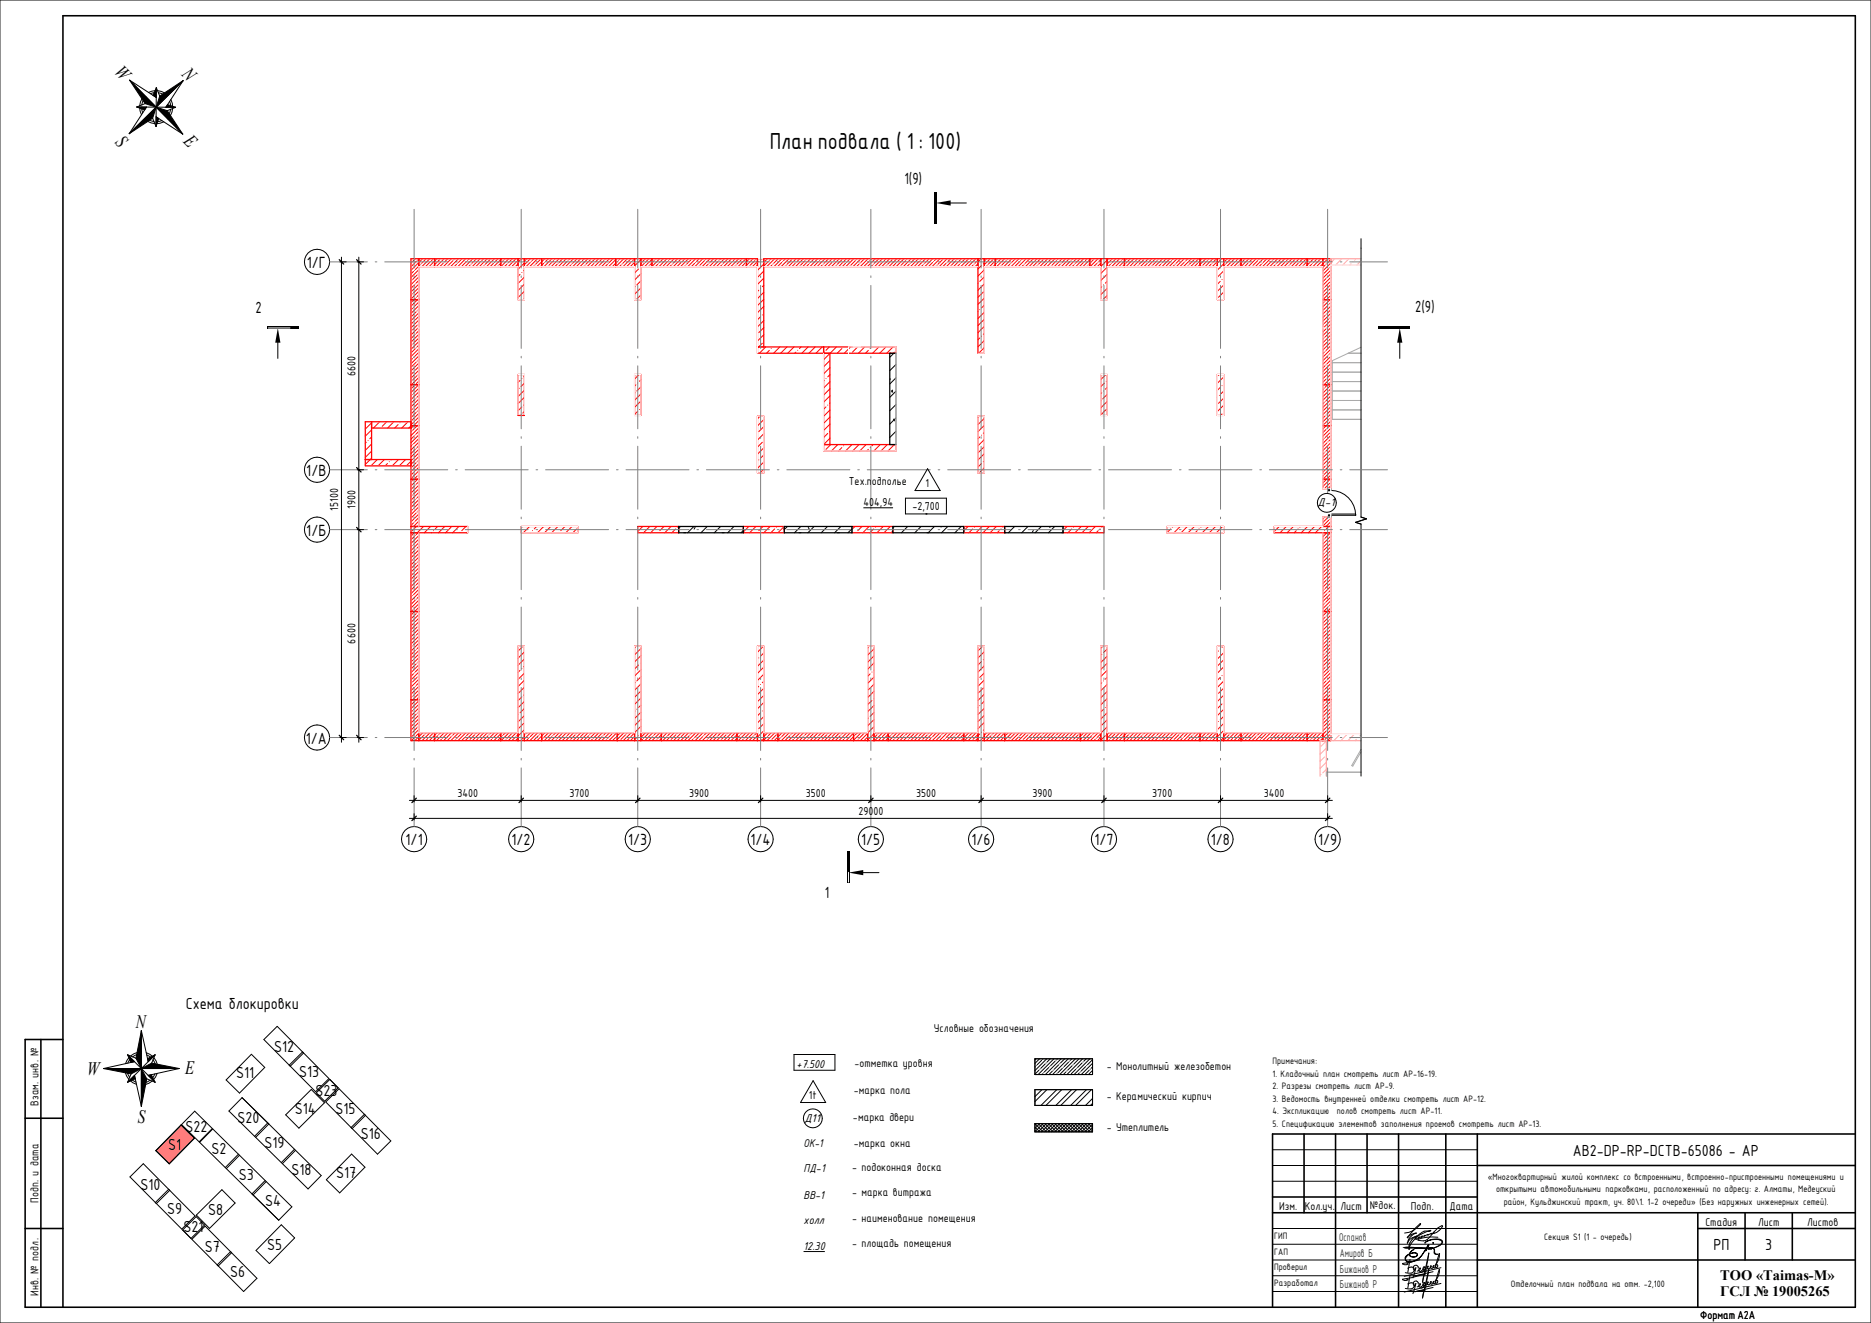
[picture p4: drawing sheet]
<svg xmlns="http://www.w3.org/2000/svg" width="594mm" height="420mm" viewBox="0 0 594 420" stroke-linecap="round" stroke-linejoin="round" font-family="sans-serif">
<defs><g id="words">
<text font-size="7.1" x="244.4" y="47.4">План подвала ( 1 : 100)</text>
<g font-size="6">
<text x="36.1" y="23.1" transform="rotate(45 36.1 23.1)">W</text>
<text x="57.6" y="23.7" transform="rotate(45 57.6 23.7)">N</text>
<text x="36.4" y="45.4" transform="rotate(45 36.4 45.4)">S</text>
<text x="58.1" y="45.2" transform="rotate(45 58.1 45.2)">E</text>
<text x="43.1" y="326.3">N</text>
<text x="27.7" y="341.3">W</text>
<text x="58.8" y="341">E</text>
<text x="43.7" y="356.7">S</text>
</g>
<g font-size="5.5">
<text x="59" y="320.5">Схема блокировки</text>
<text x="87.1" y="334">S12</text>
<text x="75" y="342.2">S11</text>
<text x="95" y="342">S13</text>
<text x="100.2" y="347.9">S23</text>
<text x="93.6" y="353.7">S14</text>
<text x="106.5" y="353.7">S15</text>
<text x="58.9" y="359.6">S22</text>
<text x="75.4" y="356.4">S20</text>
<text x="53.4" y="365.2">S1</text>
<text x="83.9" y="364.5">S19</text>
<text x="114.6" y="361.8">S16</text>
<text x="67.2" y="366.4">S2</text>
<text x="499.4" y="367">AB2-DP-RP-DCTB-65086 - АР</text>
<text x="44.6" y="377.8">S10</text>
<text x="75.8" y="374.8">S3</text>
<text x="92.5" y="373">S18</text>
<text x="106.7" y="374">S17</text>
<text x="84.2" y="382.8">S4</text>
<text x="53.1" y="385.5">S9</text>
<text x="66.1" y="385.8">S8</text>
<text x="58.3" y="391.3">S21</text>
<text x="65" y="397.6">S7</text>
<text x="84.8" y="397">S5</text>
<text x="544" y="397">РП</text>
<text x="560.5" y="397">3</text>
<text x="73.1" y="405.5">S6</text>
</g>
<g font-size="4.9">
<text x="287.2" y="58.4">1(9)</text>
<text x="97.4" y="85.1">1/Г</text>
<text x="81.2" y="99.3">2</text>
<text x="449.3" y="98.9">2(9)</text>
<text x="97.3" y="151.1">1/В</text>
<text x="97.3" y="170.1">1/Б</text>
<text x="97.1" y="236.1">1/А</text>
<text x="128.8" y="268.2">1/1</text>
<text x="162.4" y="268.2">1/2</text>
<text x="199.5" y="268.2">1/3</text>
<text x="238.3" y="268.2">1/4</text>
<text x="273.5" y="268.2">1/5</text>
<text x="308.5" y="268.2">1/6</text>
<text x="347.5" y="268.2">1/7</text>
<text x="384.5" y="268.2">1/8</text>
<text x="418.5" y="268.2">1/9</text>
<text x="261.9" y="285">1</text>
</g>
<g font-size="4.6">
<text x="546.2" y="406.4">ТОО</text>
<text x="557.6" y="406.4">«Taimas-M»</text>
<text x="546.2" y="411.6">ГСЛ</text>
<text x="556.9" y="411.6">№</text>
<text x="562.7" y="411.6">19005265</text>
</g>
<g font-size="3.9">
<text x="418.3" y="160.8">Д-1</text>
<text x="296.5" y="327.6">Условные обозначения</text>
<text x="252.9" y="339">+7.500</text>
<text x="271.3" y="338.7">-отметка уровня</text>
<text x="351.4" y="339.6">- Монолитный железобетон</text>
<text x="271.1" y="347.4">-марка пола</text>
<text x="12.2" y="351" transform="rotate(-90 12.2 351)">Взам. инв. №</text>
<text x="351.4" y="349.4">- Керамический кирпич</text>
<text x="255.4" y="356.2">Д11</text>
<text x="270.8" y="356">-марка двери</text>
<text x="351.4" y="359.2">- Утеплитель</text>
<text x="255.1" y="364.1">ОК-1</text>
<text x="271.1" y="364.2">-марка окна</text>
<text x="270.6" y="371.8">- подоконная доска</text>
<text x="255.1" y="372.2">ПД-1</text>
<text x="12.2" y="381.9" transform="rotate(-90 12.2 381.9)">Подп. и дата</text>
<text x="255.1" y="380.6">ВВ-1</text>
<text x="270.6" y="379.9">- марка витража</text>
<text x="434.9" y="383.8">№док.</text>
<text x="255.1" y="388.6">холл</text>
<text x="270.6" y="388">- наименование помещения</text>
<text x="406.2" y="384.1">Изм.</text>
<text x="414.3" y="384.1">Кол.уч.</text>
<text x="425.6" y="384.1">Лист</text>
<text x="448" y="384.1">Подп.</text>
<text x="460.2" y="384.1">Дата</text>
<text x="541.5" y="389.4">Стадия</text>
<text x="558.2" y="389.4">Лист</text>
<text x="573.8" y="389.4">Листов</text>
<text x="270.6" y="395.9">- площадь помещения</text>
<text x="255.1" y="396.9">12.30</text>
<text x="12.2" y="411.4" transform="rotate(-90 12.2 411.4)">Инв. № подл.</text>
</g>
<g font-size="3.9" fill="#264c2f">
<text x="425.2" y="394.1">Оспанов</text>
<text x="425.4" y="399.1">Амиров Б</text>
<text x="425.4" y="404.1">Бижанов Р</text>
<text x="425.4" y="409.1">Бижанов Р</text>
</g>
<g font-size="3.5">
<text x="112.9" y="119.3" transform="rotate(-90 112.9 119.3)">6600</text>
<text x="269.5" y="154.1">Тех.подполье</text>
<text x="293.8" y="154.8">1</text>
<text x="112.9" y="161.6" transform="rotate(-90 112.9 161.6)">1900</text>
<text x="274.1" y="160.7">404,94</text>
<text x="289.7" y="161.9">-2,700</text>
<text x="107.4" y="162.1" transform="rotate(-90 107.4 162.1)">15100</text>
<text x="112.9" y="204.3" transform="rotate(-90 112.9 204.3)">6600</text>
<text x="145.2" y="253.1">3400</text>
<text x="180.8" y="253.1">3700</text>
<text x="218.8" y="253.1">3900</text>
<text x="255.9" y="253.1">3500</text>
<text x="290.9" y="253.1">3500</text>
<text x="327.9" y="253.1">3900</text>
<text x="365.9" y="253.1">3700</text>
<text x="401.3" y="253.1">3400</text>
<text x="272.6" y="258.8">29000</text>
<text x="256.8" y="349.1">1t</text>
<text x="539.8" y="418.7">Формат А2А</text>
</g>
<g font-size="3.2">
<text x="404.1" y="337.9">Примечания:</text>
<text x="404.1" y="341.8">1. Кладочный план смотреть лист АР-16-19.</text>
<text x="404.1" y="345.8">2. Разрезы смотреть лист АР-9.</text>
<text x="404.1" y="349.8">3. Ведомость внутренней отделки смотреть лист АР-12.</text>
<text x="404.1" y="353.7">4. Экспликацию</text>
<text x="424.5" y="353.7">полов смотреть лист АР-11.</text>
<text x="404.1" y="357.7">5. Спецификацию элементов заполнения проемов смотреть лист АР-13.</text>
<text x="472.4" y="374.7">«Многоквартирный жилой комплекс со встроенными, встроенно-пристроенными помещениями и</text>
<text x="475" y="378.6">открытыми автомобильными парковками, расположенный по адресу: г. Алматы, Медеуский</text>
<text x="477.4" y="382.6">район, Кульджинский тракт, уч. 80\1. 1-2 очереди» (Без наружных инженерных сетей).</text>
<text x="404.6" y="393.3">ГИП</text>
<text x="490.3" y="393.8">Секция S1 (1 - очередь)</text>
<text x="404.6" y="398.3">ГАП</text>
<text x="404.6" y="403.3">Проверил</text>
<text x="404.6" y="408.3">Разработал</text>
<text x="479.7" y="408.8">Отделочный план подвала на отм. -2,100</text>
</g>
</g></defs>
<g fill="none" stroke="#f00" stroke-width=".32">
<path d="M130.7 93.6l-.2 .2M130.7 89h.1M130.8 82.1l-.3 .3M131 97.9l-.5 .5M131 93.3h.1M131.3 86.2l-.8 .8M131.3 97.6h.1M131.6 90.4l-1.1 1.1M131.6 85.9h.1M131.9 94.7l-1.4 1.4M131.9 90.1v.1M131.9 82.1l-1.4 1.5"/>
<path d="M132.2 83l-1.5 1.5M132.2 99l-1.5 1.4M132.2 94.4h.1M132.4 87.3l-1.4 1.4M132.5 82.7h-.1M132.5 98.7h-.1M132.7 91.6l-1.4 1.4M132.7 87h.1M133 85.6l-2.5 2.5M133 87.9l-2.5 2.5M133 89l-.8 .9M133 90.2l-2.5 2.5"/>
<path d="M133 92.5l-2.5 2.5M133 94.7l-2.5 2.5M133 93.6l-.6 .6M133 97l-2.5 2.5M133 99.3l-2.5 2.5M133 95.9l-1.4 1.4M133 98.2l-.3 .2M133 82.1l-.3 .4M133.3 84.2l-1.4 1.4M133.6 83.9h.1M134.2 82.1l-3.7 3.7M135.3 82.2l-1.4 1.4"/>
<path d="M136.4 83.3l-1.3 1.4M136.5 82.1l-2.5 2.6M136.7 83h.1M137.6 84.5l-.2 .2M137.6 82.1l-.6 .6M137.9 84.2h.1M138.7 82.1l-2.5 2.6M139.6 82.5l-1.5 1.4M139.9 82.2h-.1M140.7 83.6l-1 1.1M141 83.3h.1M141 82.1l-2.5 2.6"/>
<path d="M142.2 84.4l-.1 .1M142.2 82.1l-.9 .9M143.3 82.1l-2.5 2.6M143.8 82.7l-1.4 1.5M144.2 82.4l-.1 .1M144.4 82.1v.1M145 83.9l-.8 .8M145.3 83.6h.1M145.6 82.1l-2.5 2.6M146.7 82.1l-1.1 1.2M147.9 82.1l-2.5 2.6M148.1 83l-1.4 1.5"/>
<path d="M148.4 82.7h.1M149 82.1l-.3 .4M149.3 84.2l-.5 .5M149.6 83.9h-.1M150.1 82.1l-2.5 2.6M151.3 82.2l-1.5 1.4M152.4 83.3l-1.3 1.4M152.4 82.1l-2.5 2.6M152.7 83h.1M153.5 84.5l-.2 .2M153.6 82.1l-.6 .6M153.8 84.2h.1"/>
<path d="M154.7 82.1l-2.5 2.6M155.5 82.5l-1.4 1.4M155.8 82.2h.1M156.7 83.6l-1.1 1.1M157 83.3h.1M157 82.1l-2.5 2.6M158.1 84.4v.1M158.1 82.1l-.9 .9M159.3 82.1l-2.5 2.6M159.8 82.7l-1.4 1.5M160.1 82.4v.1M160.4 82.1v.1"/>
<path d="M161 83.9l-.8 .8M161.3 83.6h-.1M161.6 82.1l-2.5 2.6M162.7 82.1l-1.2 1.2M163.8 82.1l-2.5 2.6M164.1 83l-1.4 1.5M164.4 82.7h.1M164.5 83.8l-.9 .9M165.1 87.1l-.6 .6M165.6 82.1l-1.1 1.2M165.7 86.5h.1M166.3 94.9v.1"/>
<path d="M166.5 83.5l-2 2M166.5 88l-2 2M166.5 92.5l-2 2M166.5 85.7l-.2 .3M166.5 90.2l-1.9 2M167.2 82.2l-.7 .7M168.4 83.3l-1.4 1.4M168.4 82.1l-1.9 2M168.7 83h.1M169.5 84.5l-.2 .2M169.5 82.1l-.6 .6M169.8 84.2h.1"/>
<path d="M170.7 82.1l-2.5 2.6M171.5 82.5l-1.4 1.4M171.8 82.2h.1M172.6 83.6l-1 1.1M173 83.3h-.1M173 82.1l-2.5 2.6M174.1 84.4v.1M174.1 82.1l-.9 .9M175.2 82.1l-2.5 2.6M175.8 82.7l-1.4 1.5M176.1 82.4v.1M176.4 82.1v.1"/>
<path d="M176.9 83.9l-.7 .8M177.2 83.6h.1M177.5 82.1l-2.5 2.6M178.7 82.1l-1.2 1.2M179.8 82.1l-2.5 2.6M180.1 83l-1.5 1.5M180.4 82.7h-.1M180.9 82.1l-.3 .4M181.2 84.2l-.5 .5M181.5 83.9h.1M182.1 82.1l-2.5 2.6M183.2 82.2l-1.4 1.4"/>
<path d="M184.3 83.3l-1.3 1.4M184.4 82.1l-2.5 2.6M184.6 83h.1M185.5 84.5l-.2 .2M185.5 82.1l-.6 .6M185.8 84.2h.1M186.6 82.1l-2.5 2.6M187.5 82.5l-1.5 1.4M187.8 82.2h.1M188.6 83.6l-1 1.1M188.9 83.3h.1M188.9 82.1l-2.5 2.6"/>
<path d="M190.1 84.4l-.1 .1M190.1 82.1l-.9 .9M191.2 82.1l-2.5 2.6M191.8 82.7l-1.5 1.5M192.1 82.4l-.1 .1M192.4 82.1l-.1 .1M192.9 83.9l-.8 .8M193.2 83.6h.1M193.5 82.1l-2.5 2.6M194.6 82.1l-1.1 1.2M195.8 82.1l-2.5 2.6M196 83l-1.4 1.5"/>
<path d="M196.3 82.7h.1M196.9 82.1l-.3 .4M197.2 84.2l-.5 .5M197.5 83.9h.1M198.1 82.1l-2.5 2.6M199.2 82.2l-1.5 1.4M200.3 83.3l-1.3 1.4M200.3 82.1l-2.5 2.6M200.6 83h.1M201.5 82.1l-.6 .6M201.5 83.3l-1.4 1.4M201.6 91h.1"/>
<path d="M202.7 85.4l-1.2 1.3M203.3 93.8l-1.3 1.4M203.3 84.8v.1M203.5 82.4l-2.2 2.3M203.5 86.9l-2 2M203.5 91.4l-2 2M203.5 89.2l-1.3 1.3M203.8 82.2h-.1M204.6 83.6l-1.1 1.1M204.9 83.3h.1M204.9 82.1l-1.4 1.5M206 84.4v.1"/>
<path d="M206 82.1l-.8 .9M207.2 82.1l-2.5 2.6M207.7 82.7l-1.4 1.5M208 82.4v.1M208.3 82.1v.1M208.9 83.9l-.8 .8M209.2 83.6h-.1M209.5 82.1l-2.5 2.6M210.6 82.1l-1.2 1.2M211.7 82.1l-2.5 2.6M212 83l-1.4 1.5M212.3 82.7h.1"/>
<path d="M212.9 82.1l-.3 .4M213.1 84.2l-.4 .5M213.4 83.9h.1M214 82.1l-2.5 2.6M215.1 82.2l-1.4 1.4M216.3 83.3l-1.4 1.4M216.3 82.1l-2.5 2.6M216.6 83h.1M217.4 84.5l-.2 .2M217.4 82.1l-.6 .6M217.7 84.2h.1M218.6 82.1l-2.5 2.6"/>
<path d="M219.4 82.5l-1.4 1.4M219.7 82.2h.1M220.6 83.6l-1.1 1.1M220.9 83.3h-.1M220.9 82.1l-2.5 2.6M222 84.4v.1M222 82.1l-.9 .9M223.1 82.1l-2.5 2.6M223.7 82.7l-1.4 1.5M224 82.4v.1M224.3 82.1v.1M224.8 83.9l-.7 .8"/>
<path d="M225.1 83.6h.1M225.4 82.1l-2.5 2.6M226.6 82.1l-1.2 1.2M227.7 82.1l-2.5 2.6M228 83l-1.5 1.5M228.3 82.7h.1M228.9 82.1l-.4 .4M229.1 84.2l-.5 .5M229.4 83.9h.1M230 82.1l-2.5 2.6M231.1 82.2l-1.4 1.4M232.2 83.3l-1.3 1.4"/>
<path d="M232.3 82.1l-2.5 2.6M232.6 83h-.1M233.4 84.5l-.2 .2M233.4 82.1l-.6 .6M233.7 84.2h.1M234.6 82.1l-2.5 2.6M235.4 82.5l-1.4 1.4M235.7 82.2h.1M236.5 83.6l-1 1.1M236.8 83.3h.1M236.8 82.1l-2.5 2.6M238 84.4l-.1 .1"/>
<path d="M238 82.1l-.9 .9M239.1 82.1l-2.5 2.6M239.7 82.7l-1.5 1.5M240 82.4l-.1 .1M240.3 82.1l-.1 .1M240.5 84.2l-.5 .5M240.5 83l-1.6 1.7M240.9 92.2l-.4 .4M240.9 83.1v.1M241.5 91.6h.1M241.9 82.1l-.4 .5M242.1 100h-.1"/>
<path d="M242.5 92.8l-2 2M242.5 97.3l-2 2M242.5 90.6l-.5 .4M242.5 95.1l-2 2M242.5 83.8l-2 2M242.5 88.3l-2 2M242.5 86.1l-2 2M242.5 82.1v.1M243.7 82.1l-1.2 1.2M243.9 83l-1.4 1.5M244.2 82.7h.1M244.8 82.1l-.3 .4"/>
<path d="M245.1 84.2l-.5 .5M245.4 83.9h.1M246 82.1l-2.5 2.6M247.1 82.2l-1.5 1.4M248.2 83.3l-1.3 1.4M248.2 82.1l-2.5 2.6M248.5 83h.1M249.4 84.5l-.2 .2M249.4 82.1l-.6 .6M249.7 84.2h-.1M250.5 82.1l-2.5 2.6M251.4 82.5l-1.5 1.4"/>
<path d="M251.7 82.2h-.1M252.5 83.6l-1.1 1.1M252.8 83.3h.1M252.8 82.1l-2.5 2.6M253.9 84.4v.1M253.9 82.1l-.8 .9M255.1 82.1l-2.5 2.6M255.6 82.7l-1.4 1.5M255.9 82.4v.1M256.2 82.1v.1M256.8 83.9l-.8 .8M257.1 83.6h.1"/>
<path d="M257.4 82.1l-2.5 2.6M258.5 82.1l-1.2 1.2M259.7 82.1l-2.5 2.6M259.9 83l-1.4 1.5M260.2 82.7h.1M260.8 82.1l-.3 .4M261 84.2l-.4 .5M261.4 83.9h-.1M261.9 82.1l-2.5 2.6M263 82.2l-1.4 1.4M264.2 83.3l-1.3 1.4M264.2 82.1l-2.5 2.6"/>
<path d="M264.5 83h.1M265.3 84.5l-.2 .2M265.4 82.1l-.6 .6M265.6 84.2h.1M266.5 82.1l-2.5 2.6M267.3 82.5l-1.4 1.4M267.6 82.2h.1M268.5 83.6l-1.1 1.1M268.8 83.3h-.1M268.8 82.1l-2.5 2.6M269.9 84.4v.1M269.9 82.1l-.9 .9"/>
<path d="M271.1 82.1l-2.5 2.6M271.6 82.7l-1.4 1.5M271.9 82.4v.1M272.2 82.1v.1M272.7 83.9l-.7 .8M273 83.6h.1M273.3 82.1l-2.5 2.6M274.5 82.1l-1.2 1.2M275.6 82.1l-2.5 2.6M275.9 83l-1.4 1.5M276.2 82.7h.1M276.8 82.1l-.4 .4"/>
<path d="M277 84.2l-.5 .5M277.3 83.9h.1M277.9 82.1l-2.5 2.6M279 82.2l-1.4 1.4M280.2 83.3l-1.4 1.4M280.2 82.1l-2.5 2.6M280.5 83h-.1M281.3 84.5l-.2 .2M281.3 82.1l-.6 .6M281.6 84.2h.1M282.5 82.1l-2.5 2.6M283.3 82.5l-1.4 1.4"/>
<path d="M283.6 82.2h.1M284.4 83.6l-1 1.1M284.7 83.3h.1M284.7 82.1l-2.5 2.6M285.9 84.4v.1M285.9 82.1l-.9 .9M287 82.1l-2.5 2.6M287.6 82.7l-1.5 1.5M287.9 82.4v.1M288.2 82.1l-.1 .1M288.7 83.9l-.7 .8M289 83.6h.1"/>
<path d="M289.3 82.1l-2.5 2.6M290.5 82.1l-1.2 1.2M291.6 82.1l-2.5 2.6M291.8 83l-1.4 1.5M292.2 82.7h-.1M292.7 82.1l-.3 .4M293 84.2l-.5 .5M293.3 83.9h.1M293.9 82.1l-2.5 2.6M295 82.2l-1.4 1.4M296.1 83.3l-1.3 1.4M296.2 82.1l-2.5 2.6"/>
<path d="M296.4 83h.1M297.3 84.5l-.2 .2M297.3 82.1l-.6 .6M297.6 84.2h.1M298.4 82.1l-2.5 2.6M299.3 82.5l-1.5 1.4M299.6 82.2h-.1M300.4 83.6l-1 1.1M300.7 83.3h.1M300.7 82.1l-2.5 2.6M301.9 84.4l-.1 .1M301.9 82.1l-.9 .9"/>
<path d="M303 82.1l-2.5 2.6M303.5 82.7l-1.4 1.5M303.8 82.4v.1M304.1 82.1v.1M304.7 83.9l-.8 .8M305 83.6h.1M305.3 82.1l-2.5 2.6M306.4 82.1l-1.1 1.2M307.6 82.1l-2.5 2.6M307.8 83l-1.4 1.5M308.1 82.7h.1M308.7 82.1l-.3 .4"/>
<path d="M309 84.2l-.5 .5M309.3 83.9h-.1M309.8 82.1l-2.5 2.6M310.5 83.8l-.9 .9M310.5 82.6l-1 1M310.5 98.9h.1M310.6 89.9h-.1M311.1 98.3h.1M311.5 82.1l-1 1.1M311.7 84.3l-1.2 1.1M312.2 92.7l-1.7 1.7M312.2 83.7h.1"/>
<path d="M312.5 85.7l-2 2M312.5 90.2l-2 2M312.5 94.7l-2 2M312.5 99.1l-2 2M312.5 87.9l-1.4 1.4M312.5 96.9l-.8 .9M313.2 84.5l-.2 .2M313.3 82.1l-.6 .6M313.5 84.2h.1M314.4 82.1l-1.9 1.9M315.2 82.5l-1.4 1.4M315.5 82.2h.1"/>
<path d="M316.4 83.6l-1.1 1.1M316.7 83.3h.1M316.7 82.1l-2.5 2.6M317.8 84.4v.1M317.8 82.1l-.9 .9M319 82.1l-2.5 2.6M319.5 82.7l-1.4 1.5M319.8 82.4v.1M320.1 82.1v.1M320.6 83.9l-.7 .8M321 83.6h-.1M321.2 82.1l-2.5 2.6"/>
<path d="M322.4 82.1l-1.2 1.2M323.5 82.1l-2.5 2.6M323.8 83l-1.4 1.5M324.1 82.7h.1M324.7 82.1l-.3 .4M324.9 84.2l-.4 .5M325.2 83.9h.1M325.8 82.1l-2.5 2.6M326.9 82.2l-1.4 1.4M328.1 83.3l-1.4 1.4M328.1 82.1l-2.5 2.6M328.4 83h-.1"/>
<path d="M329.2 84.5l-.2 .2M329.2 82.1l-.6 .6M329.5 84.2h.1M330.4 82.1l-2.5 2.6M331.2 82.5l-1.4 1.4M331.5 82.2h.1M332.3 83.6l-1 1.1M332.7 83.3h-.1M332.7 82.1l-2.5 2.6M333.8 84.4v.1M333.8 82.1l-.9 .9M334.9 82.1l-2.5 2.6"/>
<path d="M335.5 82.7l-1.4 1.5M335.8 82.4v.1M336.1 82.1l-.1 .1M336.6 83.9l-.7 .8M336.9 83.6h.1M337.2 82.1l-2.5 2.6M338.4 82.1l-1.2 1.2M339.5 82.1l-2.5 2.6M339.8 83l-1.5 1.5M340.1 82.7h-.1M340.6 82.1l-.3 .4M340.9 84.2l-.5 .5"/>
<path d="M341.2 83.9h.1M341.8 82.1l-2.5 2.6M342.9 82.2l-1.4 1.4M344 83.3l-1.3 1.4M344.1 82.1l-2.5 2.6M344.3 83h.1M345.2 84.5l-.2 .2M345.2 82.1l-.6 .6M345.5 84.2h.1M346.3 82.1l-2.5 2.6M347.2 82.5l-1.5 1.4M347.5 82.2h.1"/>
<path d="M348.3 83.6l-1 1.1M348.6 83.3h.1M348.6 82.1l-2.5 2.6M349.5 83.5l-1.1 1.2M349.5 82.4l-.6 .6M349.8 91l-.3 .3M350.4 90.4v.1M351.5 84.9l-2 1.9M351.5 82.6l-2 2M351.5 87.1l-2 2M351.5 91.6l-2 2M351.5 89.3l-.6 .6"/>
<path d="M351.5 93.8l-1.3 1.4M351.8 82.4l-.1 .1M352 82.1v.1M352.6 83.9l-.8 .8M352.9 83.6h.1M353.2 82.1l-1.7 1.7M354.3 82.1l-1.1 1.2M355.5 82.1l-2.5 2.6M355.7 83l-1.4 1.5M356 82.7h.1M356.6 82.1l-.3 .4M356.9 84.2l-.5 .5"/>
<path d="M357.2 83.9h.1M357.8 82.1l-2.5 2.6M358.9 82.2l-1.5 1.4M360 83.3l-1.3 1.4M360 82.1l-2.5 2.6M360.3 83h.1M361.1 84.5l-.1 .2M361.2 82.1l-.6 .6M361.5 84.2h-.1M362.3 82.1l-2.5 2.6M363.1 82.5l-1.4 1.4M363.4 82.2h.1"/>
<path d="M364.3 83.6l-1.1 1.1M364.6 83.3h.1M364.6 82.1l-2.5 2.6M365.7 84.4v.1M365.7 82.1l-.8 .9M366.9 82.1l-2.5 2.6M367.4 82.7l-1.4 1.5M367.7 82.4v.1M368 82.1v.1M368.6 83.9l-.8 .8M368.9 83.6h-.1M369.2 82.1l-2.5 2.6"/>
<path d="M370.3 82.1l-1.2 1.2M371.4 82.1l-2.5 2.6M371.7 83l-1.4 1.5M372 82.7h.1M372.6 82.1l-.3 .4M372.8 84.2l-.4 .5M373.1 83.9h.1M373.7 82.1l-2.5 2.6M374.8 82.2l-1.4 1.4M376 83.3l-1.4 1.4M376 82.1l-2.5 2.6M376.3 83h.1"/>
<path d="M377.1 84.5l-.2 .2M377.1 82.1l-.6 .6M377.4 84.2h.1M378.3 82.1l-2.5 2.6M379.1 82.5l-1.4 1.4M379.4 82.2h.1M380.3 83.6l-1.1 1.1M380.6 83.3h-.1M380.6 82.1l-2.5 2.6M381.7 84.4v.1M381.7 82.1l-.9 .9M382.8 82.1l-2.5 2.6"/>
<path d="M383.4 82.7l-1.4 1.5M383.7 82.4v.1M384 82.1v.1M384.5 83.9l-.7 .8M384.8 83.6h.1M385.1 82.1l-2.5 2.6M386.3 82.1l-1.2 1.2M386.5 83l-1.6 1.7M386.5 84.2l-.3 .3M387.4 89.3l-.9 1M387.9 82.1l-1.4 1.4M388 88.8h.1"/>
<path d="M388.5 83.8l-2 2M388.5 86l-2 2M388.5 90.5l-2 2M388.5 92.7l-1.6 1.7M388.5 95l-.1 .2M388.6 82.1l-.1 .1M388.8 84.2l-.3 .3M389.1 83.9h.1M389.7 82.1l-1.2 1.2M390.8 82.2l-1.4 1.4M391.9 83.3l-1.3 1.4M392 82.1l-2.5 2.6"/>
<path d="M392.3 83h-.1M393.1 84.5l-.2 .2M393.1 82.1l-.6 .6M393.4 84.2h.1M394.3 82.1l-2.5 2.6M395.1 82.5l-1.4 1.4M395.4 82.2h.1M396.2 83.6l-1 1.1M396.5 83.3h.1M396.5 82.1l-2.5 2.6M397.7 84.4l-.1 .1M397.7 82.1l-.9 .9"/>
<path d="M398.8 82.1l-2.5 2.6M399.4 82.7l-1.5 1.5M399.7 82.4l-.1 .1M400 82.1l-.1 .1M400.5 83.9l-.8 .8M400.8 83.6h.1M401.1 82.1l-2.5 2.6M402.2 82.1l-1.1 1.2M403.4 82.1l-2.5 2.6M403.6 83l-1.4 1.5M403.9 82.7h.1M404.5 82.1l-.3 .4"/>
<path d="M404.8 84.2l-.5 .5M405.1 83.9h.1M405.7 82.1l-2.5 2.6M406.8 82.2l-1.5 1.4M407.9 83.3l-1.3 1.4M407.9 82.1l-2.5 2.6M408.2 83h.1M409.1 84.5l-.2 .2M409.1 82.1l-.6 .6M409.4 84.2h-.1M410.2 82.1l-2.5 2.6M411 82.5l-1.4 1.4"/>
<path d="M411.4 82.2h-.1M412.2 83.6l-1.1 1.1M412.5 83.3h.1M412.5 82.1l-2.5 2.6M413.6 84.4v.1M413.6 82.1l-.8 .9M414.8 82.1l-2.5 2.6M415.3 82.7l-1.4 1.5M415.6 82.4v.1M415.9 82.1v.1M416.5 83.9l-.8 .8M416.8 83.6h.1"/>
<path d="M417.1 82.1l-2.5 2.6M418.2 82.1l-1.2 1.2M419.3 82.1l-2.5 2.6M419.6 83l-1.4 1.5M419.9 82.7h.1M420.2 91.6l-.2 .1M420.2 87h.1M420.5 95.9l-.5 .4M420.5 91.3h.1M420.5 82.1l-.3 .4M420.7 84.2l-.7 .7M420.8 95.6h-.1"/>
<path d="M421 88.5l-1 .9M421.1 83.9h-.1M421.1 99.8l-.1 .1M421.3 92.7l-1.3 1.3M421.3 88.1v.1M421.6 97l-1.4 1.4M421.6 92.4h.1M421.6 82.1l-2.5 2.6M421.9 85.3l-1.4 1.4M421.9 96.7h.1M422.2 89.6l-1.5 1.4M422.2 85h.1"/>
<path d="M422.5 93.9l-1.5 1.4M422.5 89.3h.1M422.5 88.1l-2.5 2.5M422.5 83.5l-2.5 2.5M422.5 85.8l-2.5 2.5M422.5 90.4l-2.5 2.5M422.5 92.7l-2.5 2.5M422.5 94.9l-2.5 2.5M422.5 82.4l-1.2 1.2M422.5 84.7h.1M422.5 86.9l-.9 1M422.5 91.5l-.6 .7"/>
<path d="M422.5 97.2l-2.5 2.5M422.5 99.5l-2.5 2.5M422.5 96.1l-.3 .3M422.5 98.4l-1.2 1.2M130.7 109.6l-.2 .2M130.7 105h.1M131 113.8l-.5 .6M131 109.2v.1M131.3 118.1l-.8 .8M131.3 102.1l-.8 .9M131.3 113.5h.1M131.6 106.4l-1.1 1.1"/>
<path d="M131.6 117.8h.1M131.6 101.8v.1M131.9 110.7l-1.4 1.4M131.9 106.1h.1M132.2 115l-1.5 1.4M132.2 110.4h.1M132.4 119.3l-1.4 1.4M132.4 103.3l-1.4 1.4M132.5 114.7h-.1M132.7 107.6l-1.4 1.4M132.7 118.9v.1M132.7 103h.1"/>
<path d="M133 117.6l-2.5 2.5M133 119.8l-2.5 2.5M133 116.4l-1.1 1.1M133 101.6l-2.5 2.5M133 103.9l-2.5 2.5M133 106.2l-2.5 2.5M133 108.4l-2.5 2.5M133 110.7l-2.5 2.5M133 113l-2.5 2.5M133 115.3l-2.5 2.5M133 100.5l-1.1 1.1M133 105l-.8 .8"/>
<path d="M133 109.6l-.6 .5M133 111.9l-1.4 1.4M133 114.1l-.3 .3M164.8 118.9l-.3 .3M166.5 119.4l-.2 .3M202.7 119.1l-1.2 1.2M241.5 100.6l-1 1M242 109l-1.5 1.5M242.5 101.8l-2 2M242.5 106.3l-2 2M242.5 104l-1.6 1.6M243.1 110.2l-2 2"/>
<path d="M244.3 111.2l-.9 1M244.9 110.7h-.1M247.6 110.2l-2 2M249.9 110.2l-2 2M252.1 110.2l-2 2M252.7 111.8l-.3 .4M253.3 111.2h.1M254.4 110.2l-.6 .5M256.6 110.2l-2 2M258.8 110.2l-2 2M261.1 110.2l-2 2M261.7 111.8h.1"/>
<path d="M263.3 110.2l-1 1M263.4 114.6l-1.9 1.9M263.5 112.2l-2 2M263.5 116.7l-2 2M263.5 119l-.7 .7M265.6 110.2l-2 2M267.3 110.7l-1.5 1.5M270.1 110.2l-2 2M272.3 110.2l-1.6 1.6M274.6 110.2l-2 2M275.7 111.2l-.9 1M276.3 110.7h.1"/>
<path d="M279.1 110.2l-2 2M281.3 110.2l-2 2M283.5 110.2l-2 2M284.1 111.8l-.3 .4M311.1 107.3l-.6 .6M311.7 106.7h.1M312.5 108.1l-2 2M312.5 110.4l-1.8 1.8M312.5 103.6l-2 2M312.5 101.4l-2 2M312.5 105.9l-.3 .3M351.1 118.9l-1.6 1.6"/>
<path d="M387.1 118.9l-.6 .5M388.3 119.9l-1.8 1.8M420.2 107.6l-.2 .1M420.2 103h.1M420.2 118.9v.1M420.5 111.8l-.5 .5M420.5 107.3h.1M420.7 100.1l-.7 .8M420.7 116.1l-.7 .7M420.8 111.5l-.1 .1M421 104.4l-1 1M421.1 115.8h-.1"/>
<path d="M421.3 108.7l-1.3 1.3M421.3 104.1h.1M421.6 113l-1.4 1.4M421.6 108.4h.1M421.9 101.3l-1.4 1.4M421.9 117.3l-1.4 1.4M421.9 112.7h.1M422.2 105.6l-1.5 1.4M422.2 101h.1M422.2 116.9v.1M422.5 109.8l-1.5 1.5M422.5 105.3h.1"/>
<path d="M422.5 101.8l-2.5 2.5M422.5 104.1l-2.5 2.5M422.5 106.3l-2.5 2.5M422.5 108.6l-2.5 2.5M422.5 110.9l-2.5 2.5M422.5 113.2l-2.5 2.5M422.5 115.5l-2.5 2.5M422.5 117.7l-2.5 2.5M422.5 100.6v.1M422.5 102.9l-.9 1M422.5 107.5l-.6 .6M422.5 112l-.3 .4"/>
<path d="M422.5 114.3l-1.2 1.2M422.5 116.6v.1M422.5 118.9l-.9 .9M116.1 133.9l-.1 .1M116.9 139.8v.1M118 136.5l-2 2M118 138.7l-.6 .6M118 134.3l-2 2M120.6 133.9l-2 2M122.8 133.9l-1.5 1.5M125.1 133.9l-2 2M126.4 134.8l-1.1 1.1"/>
<path d="M127 134.2v.1M129.6 133.9l-2 2M130.5 135.2l-.7 .7M130.7 125.5l-.2 .3M130.7 120.9v.1M130.7 136.9h.1M131 129.8l-.5 .5M131 125.2h.1M131.3 134.1l-.8 .8M131.3 129.5h.1M131.6 122.4l-1.1 1.1M131.6 138.4l-1.1 1.1"/>
<path d="M131.6 133.8h.1M131.9 126.7l-1.4 1.3M131.9 122.1h.1M131.9 138v.1M132.2 130.9l-1.5 1.5M132.2 126.4h.1M132.4 135.2l-1.4 1.4M132.5 130.6l-.1 .1M132.7 123.5l-1.4 1.5M132.7 139.5l-1.4 1.4M132.7 134.9h.1M133 122.1l-2.5 2.5"/>
<path d="M133 121l-.8 .8M133 124.4l-2.5 2.5M133 126.7l-2.5 2.5M133 129l-2.5 2.5M133 131.3l-2.5 2.5M133 133.5l-2.5 2.5M133 125.5l-.6 .6M133 127.8l-1.4 1.4M133 130.1l-.3 .3M133 132.4l-1.1 1.1M133 135.8l-2.5 2.5M133 138.1l-2.5 2.5"/>
<path d="M133 137l-.8 .8M164.9 123.3h.1M165.1 120.8l-.6 .6M165.4 131.7h.1M165.7 129.2l-1.2 1.2M165.7 120.2h.1M166.3 128.6h.1M166.5 123.9l-1.9 1.9M166.5 121.7l-1.1 1M166.5 126.2l-2 2M166.5 130.7l-.5 .5M201.6 124.7h.1"/>
<path d="M201.9 122.2l-.4 .4M202.5 130.6l-1 1M202.5 121.6h.1M203.1 130h-.1M203.3 127.5l-1.8 1.8M203.5 131.8l-.1 .1M203.5 122.8l-1.3 1.3M203.5 120.6l-.5 .5M203.5 125.1l-2 2M241.3 132.2l-.8 .8M242.5 133.2l-2 2M242.5 137.7l-2 2"/>
<path d="M242.5 135.5l-1.6 1.6M261.7 120.8l-.2 .2M262.3 129.2l-.8 .7M262.3 120.2h.1M262.8 137.6l-1.3 1.3M262.8 128.6h.1M263.4 137v.1M263.5 121.2l-2 2M263.5 125.7l-2 2M263.5 130.2l-2 2M263.5 134.7l-2 2M263.5 139.2l-2 2"/>
<path d="M263.5 123.5l-2 2M263.5 127.9l-.1 .2M263.5 132.4l-1.8 1.9M310.9 132.2l-.4 .4M311.1 138.7l-.6 .6M311.7 138.2h.1M312.5 135.1l-2 2M312.5 139.6l-2 2M312.5 137.3l-.3 .3M312.5 132.8l-2 2M349.6 127.2h-.1M349.8 124.7l-.3 .3"/>
<path d="M350.4 124.1h.1M350.7 121.6l-1.2 1.2M351.2 130l-1.7 1.7M351.3 121l-.1 .1M351.5 123l-.6 .6M351.5 125.3l-1.4 1.4M351.5 127.5l-2 2M386.6 126.1l-.1 .1M387.2 125.5v.1M387.4 123l-.9 .9M388 131.4l-.5 .5M388 122.4v.1"/>
<path d="M388.5 124.2l-.8 .8M388.5 126.4l-1.6 1.7M388.5 128.7l-2 2M420.2 123.5l-.2 .2M420.2 139.5l-.2 .1M420.2 134.9h.1M420.5 127.8l-.5 .4M420.5 123.2h.1M420.5 139.2h.1M420.7 132.1l-.7 .7M420.8 127.5h-.1M421 136.4l-1 1"/>
<path d="M421 120.4l-1 1M421.1 131.8h-.1M421.3 124.7l-1.3 1.3M421.3 136.1h.1M421.3 120.1h.1M421.6 128.9l-1.4 1.5M421.6 124.4h.1M421.9 133.2l-1.4 1.5M421.9 128.6v.1M422.2 121.5l-1.5 1.5M422.2 137.5l-1.5 1.4M422.2 132.9h.1"/>
<path d="M422.5 125.8l-1.5 1.4M422.5 121.2h.1M422.5 137.2h.1M422.5 124.6l-2.5 2.5M422.5 129.2l-2.5 2.5M422.5 131.4l-2.5 2.5M422.5 123.5l-.6 .6M422.5 130.3l-1.2 1.2M422.5 120l-2.5 2.5M422.5 122.3l-2.5 2.5M422.5 126.9l-2.5 2.5M422.5 133.7l-2.5 2.5"/>
<path d="M422.5 128l-.3 .4M422.5 132.6v.1M422.5 134.9l-.9 .9M422.5 136l-2.5 2.5M422.5 138.3l-2.5 2.5M422.5 139.4l-.6 .7M116.3 140.4l-.3 .3M118 145.5l-2 2M118 141l-2 2M118 143.2l-2 2M119.8 145.9l-1.8 1.8M122 145.9l-2 2"/>
<path d="M123 147.2l-.7 .7M123.6 146.6h.1M124.3 145.9l-.1 .1M126.5 145.9l-2 2M128.8 145.9l-2 2M130.5 146.5l-1.5 1.4M130.7 157.5l-.2 .2M130.7 141.5l-.2 .2M130.7 152.9h.1M131 145.8l-.5 .5M131 157.2h.1M131 141.2h.1"/>
<path d="M131.3 150.1l-.8 .8M131.3 145.5h.1M131.6 154.3l-1.1 1.1M131.6 149.7v.1M131.9 158.6l-1.4 1.4M131.9 142.6l-1.4 1.4M131.9 154h.1M132.2 146.9l-1.5 1.4M132.2 158.3h.1M132.2 142.3v.1M132.4 151.2l-1.4 1.4M132.5 146.6h-.1"/>
<path d="M132.7 155.5l-1.4 1.4M132.7 150.9h.1M133 152.9l-.8 .9M133 154.1l-2.5 2.5M133 158.6l-2.5 2.5M133 157.5l-.6 .5M133 151.8l-2.5 2.5M133 156.3l-2.5 2.5M133 159.8l-1.4 1.4M133 140.4l-2.5 2.5M133 142.7l-2.5 2.5M133 144.9l-2.5 2.5"/>
<path d="M133 147.2l-2.5 2.5M133 149.5l-2.5 2.5M133 141.5l-.6 .6M133 143.8l-1.4 1.4M133 146.1l-.3 .2M133 148.4l-1.1 1.1M240.9 146h.1M242 140.4l-1.5 1.6M242.5 142.2l-2 2M242.5 146.7l-2 2M242.5 144.5l-1 1M242.5 149l-1.2 1.2"/>
<path d="M263.8 141.2l-1.5 1.5M266 141.2l-2 2M267.3 142.1l-1 1.1M267.9 141.5v.1M270.5 141.2l-2 2M272.7 141.2l-2 2M275 141.2l-2 2M275.7 142.7l-.5 .5M276.3 142.1h.1M277.2 141.2l-.4 .4M279.5 141.2l-2 2M281.7 141.2l-2 2"/>
<path d="M284 141.2l-2 2M311.7 147.2l-1.2 1.1M312.2 146.6h.1M312.5 144.1l-2 2M312.5 148.5l-1.6 1.7M312.5 141.8l-2 2M420.2 150.9h.1M420.5 143.8l-.5 .4M420.5 155.2h.1M420.7 148.1l-.7 .7M420.8 143.5h-.1M421 152.3l-1 1"/>
<path d="M421.1 147.7l-.1 .1M421.3 140.6l-1.3 1.3M421.3 152h.1M421.6 144.9l-1.4 1.4M421.6 140.3v.1M421.9 149.2l-1.4 1.4M421.9 144.6h.1M422.2 153.5l-1.5 1.4M422.2 148.9h.1M422.5 141.8l-1.5 1.4M422.5 153.2h.1M422.5 150.8l-.9 1"/>
<path d="M422.5 148.5v.1M422.5 149.7l-2.5 2.5M422.5 152l-2.5 2.5M422.5 154.2l-.9 1M422.5 140.6l-2.5 2.5M422.5 142.8l-2.5 2.5M422.5 145.1l-2.5 2.5M422.5 147.4l-2.5 2.5M422.5 144l-.3 .3M422.5 146.3l-1.2 1.2M130.7 173.4l-.2 .3M131 177.7l-.5 .5"/>
<path d="M131 161.7l-.5 .6M131 173.1h.1M131.3 166l-.8 .8M131.3 177.4h.1M131.3 161.4v.1M131.6 169.2l-1.1 1.1M131.6 170.3l-1.1 1.1M131.6 165.7h.1M131.9 174.6l-1.4 1.4M131.9 170h.1M132.2 178.9l-1.5 1.4M132.2 162.9l-1.5 1.4"/>
<path d="M132.2 174.3h.1M132.2 167.2l-1.7 1.7M132.4 167.2h.1M132.5 178.5l-.1 .1M132.5 162.6h-.1M132.7 169.2l-.5 .5M132.7 171.4l-1.4 1.5M132.7 166.9h.1M133 170l-2.5 2.5M133 172.3l-2.5 2.5M133 174.6l-2.5 2.5M133 176.9l-2.5 2.5"/>
<path d="M133 179.2l-2.5 2.5M133 173.5l-.6 .5M133 175.7l-1.4 1.4M133 178l-.3 .3M133 160.9l-2.5 2.5M133 163.2l-2.5 2.5M133 165.5l-1.7 1.7M133 162l-.3 .3M133 164.3l-1.1 1.1M134.5 167.2l-2 2M136.7 167.2l-2 2M137.1 169.1l-.1 .1"/>
<path d="M137.7 168.5h-.1M139 167.2l-.8 .7M141.2 167.2l-2 2M143.2 167.4l-1.7 1.8M145.7 167.2l-2 2M146.1 169l-.1 .1M147.9 167.2l-1.3 1.3M148.5 168.9l-.3 .3M165.9 167.2l-.4 .4M168.2 167.2l-2 2M168.5 169.1l-.1 .1M169.1 168.5h.1"/>
<path d="M170.4 167.2l-.8 .7M172.6 167.2l-2 2M174.7 167.4l-1.8 1.8M177.1 167.2l-2 2M177.5 169v.1M179.4 167.2l-1.4 1.3M181.6 167.2l-2 2M183.1 167.9l-1.2 1.3M204.1 167.2l-1.6 1.5M206.1 167.4l-1.8 1.8M208.6 167.2l-2 2M208.9 169v.1"/>
<path d="M210.8 167.2l-1.3 1.3M213.1 167.2l-2 2M214.5 167.9l-1.2 1.3M215.1 167.4h.1M237.6 167.4l-1.6 1.5M240 167.2l-2 2M240.4 169v.1M242.3 167.2l-1.4 1.3M244.5 167.2l-2 2M246 167.9l-1.3 1.3M246.6 167.4h-.1M249 167.2l-2 2"/>
<path d="M271.4 167.2l-.9 .9M271.8 169v.1M273.7 167.2l-1.3 1.3M275.9 167.2l-2 2M277.4 167.9l-1.2 1.3M278 167.4h.1M280.4 167.2l-2 2M282.7 167.2l-1.9 1.9M283.5 168.6l-.6 .6M307.4 167.2l-1.4 1.3M308.8 167.9l-1.2 1.3M309.4 167.4h.1"/>
<path d="M311.9 167.2l-2 2M314.1 167.2l-1.9 1.9M316.4 167.2l-2 2M317.3 168.5l-.7 .7M317.9 167.9h-.1M318.6 167.2l-.2 .2M319 169l-.2 .2M338.8 167.2l-1.3 1.3M340.3 167.9l-1.2 1.3M340.9 167.4h-.1M343.3 167.2l-2 2M345.5 167.2l-1.9 1.9"/>
<path d="M347.8 167.2l-2 2M348.7 168.5l-.7 .7M349.3 167.9h.1M350 167.2l-.2 .2M350.5 168.9l-.2 .3M371.7 167.9l-1.2 1.2M372.3 167.4h.1M374.7 167.2l-2 2M377 167.2l-1.9 1.9M379.2 167.2l-2 2M380.1 168.5l-.6 .7M380.7 167.9h.1"/>
<path d="M381.5 167.2l-.2 .2M383.7 167.2l-2 2M386 167.2l-2 2M388.2 167.2l-2 2M388.5 169.1v.1M406.2 167.2l-1.7 1.6M408.4 167.2l-1.9 1.9M410.7 167.2l-2 2M411.6 168.5l-.7 .7M412.2 167.9h-.1M412.9 167.2l-.2 .2M415.2 167.2l-2 2"/>
<path d="M417.4 167.2l-2 2M419.6 167.2l-2 2M420 169.1l-.1 .1M420.2 169.2l-.2 .1M420.2 171.4l-.2 .2M420.2 166.9h.1M420.5 175.7l-.5 .4M420.5 171.1v.1M420.6 168.5h.1M420.6 164.2l-.6 .5M420.7 180l-.7 .7M420.8 175.4h-.1"/>
<path d="M421.1 179.7h-.1M421.3 169.2l-1.3 1.2M421.3 172.6l-1.3 1.3M421.6 176.9l-1.4 1.4M421.6 172.3h.1M421.7 164.2l-1.7 1.7M421.9 165.2l-1.4 1.4M421.9 167.2l-.8 .7M421.9 176.5v.1M422.2 169.4l-1.5 1.5M422.2 164.9h.1M422.5 173.7l-1.5 1.4"/>
<path d="M422.5 165.7l-1.5 1.5M422.5 164.5v.1M422.5 166.8l-.3 .4M422.5 170.2l-2.5 2.5M422.5 172.5l-2.5 2.5M422.5 174.8l-2.5 2.5M422.5 177.1l-2.5 2.5M422.5 179.3l-2.5 2.5M422.5 171.4l-.6 .6M422.5 175.9l-.3 .4M422.5 178.2l-1.2 1.2M422.5 168.8l-.4 .4"/>
<path d="M130.7 189.4l-.2 .2M130.7 184.8h.1M131 193.7l-.5 .5M131 189.1h.1M131.3 198l-.8 .8M131.3 182l-.8 .8M131.3 193.4h.1M131.6 186.3l-1.1 1.1M131.6 197.7h.1M131.6 181.7h.1M131.9 190.5l-1.4 1.4M131.9 186h.1"/>
<path d="M132.2 194.8l-1.5 1.4M132.2 190.2v.1M132.4 183.1l-1.4 1.5M132.4 199.1l-1.4 1.4M132.5 194.5h-.1M132.7 187.4l-1.4 1.4M132.7 182.8h.1M132.7 198.8h.1M133 195.1l-2.5 2.5M133 197.4l-2.5 2.5M133 194l-.3 .3M133 196.3l-1.1 1.1"/>
<path d="M133 181.4l-2.5 2.5M133 183.7l-2.5 2.5M133 186l-2.5 2.5M133 188.3l-2.5 2.5M133 190.6l-2.5 2.5M133 192.8l-2.5 2.5M133 180.3l-1.1 1.1M133 184.9l-.8 .8M133 189.4l-.6 .6M133 191.7l-1.4 1.4M133 199.7l-2.5 2.5M420.2 187.4l-.2 .1"/>
<path d="M420.2 198.8h.1M420.2 182.8h.1M420.5 191.7l-.5 .4M420.5 187.1h.1M420.7 196l-.7 .7M420.8 191.4h-.1M421 184.3l-1 1M421.1 195.7h-.1M421.3 188.5l-1.3 1.3M421.3 199.9v.1M421.3 184h.1M421.6 192.8l-1.4 1.5"/>
<path d="M421.6 188.2v.1M421.9 197.1l-1.4 1.4M421.9 181.1l-1.4 1.5M421.9 192.5h.1M422.2 185.4l-1.5 1.4M422.2 196.8h.1M422.2 180.8h.1M422.5 189.7l-1.5 1.4M422.5 185.1h.1M422.5 199.9l-2.5 2.5M422.5 198.7l-.9 1M422.5 193l-2.5 2.5"/>
<path d="M422.5 195.3l-2.5 2.5M422.5 197.6l-2.5 2.5M422.5 191.9l-.3 .4M422.5 194.2l-1.2 1.2M422.5 196.5h.1M422.5 181.6l-2.5 2.5M422.5 183.9l-2.5 2.5M422.5 186.2l-2.5 2.5M422.5 188.5l-2.5 2.5M422.5 190.8l-2.5 2.5M422.5 180.5v.1M422.5 182.8l-.9 .9"/>
<path d="M422.5 187.3l-.6 .7M130.7 205.4l-.2 .2M130.7 200.8h.1M130.7 216.8h.1M131 209.7l-.5 .5M131 205.1h.1M131.3 213.9l-.8 .8M131.3 209.3v.1M131.6 202.2l-1.1 1.1M131.6 218.2l-1.1 1.1M131.6 213.6h.1M131.9 206.5l-1.4 1.4"/>
<path d="M131.9 201.9v.1M131.9 217.9h.1M132.2 210.8l-1.5 1.4M132.2 206.2h.1M132.4 215.1l-1.4 1.4M132.5 210.5h-.1M132.7 203.4l-1.4 1.4M132.7 219.3l-1.4 1.5M132.7 214.8h.1M133 202l-2.5 2.5M133 204.3l-2.5 2.5M133 208.8l-2.5 2.5"/>
<path d="M133 211.1l-2.5 2.5M133 215.7l-2.5 2.5M133 217.9l-2.5 2.5M133 200.8l-.8 .9M133 207.7l-1.4 1.4M133 210l-.3 .2M133 216.8l-.8 .8M133 206.5l-2.5 2.5M133 213.4l-2.5 2.5M133 205.4l-.6 .5M133 212.2l-1.1 1.2M165.1 212.8l-.6 .7"/>
<path d="M165.7 212.3h.1M166.1 205.2l-1.6 1.6M166.5 209.2l-2 2M166.5 213.7l-2 2M166.5 218.2l-2 2M166.5 211.5l-.2 .2M166.5 216l-1.9 1.9M166.5 207l-2 2M201.6 216.8h.1M202 205.2l-.5 .5M202.7 211.2l-1.2 1.2M203.3 219.6l-1.8 1.8"/>
<path d="M203.3 210.6h.1M203.5 208.2l-2 2M203.5 212.7l-2 2M203.5 217.1l-2 2M203.5 205.9l-1.9 1.9M203.5 214.9l-1.3 1.3M240.9 217.9l-.4 .4M240.9 208.9h.1M241.5 217.3h.1M242.4 205.2l-1.9 1.9M242.5 209.6l-2 2M242.5 214.1l-2 2"/>
<path d="M242.5 218.6l-2 2M242.5 207.3l-1 1.1M242.5 211.8l-2 2M242.5 216.3l-.5 .5M275.7 205.5l-.2 .3M276.3 214l-.8 .7M276.9 213.4h-.1M277.5 206l-2 2M277.5 210.5l-2 2M277.5 215l-2 2M277.5 219.5l-2 2M277.5 208.3l-2 2"/>
<path d="M277.5 212.7l-.1 .1M277.5 217.2l-1.8 1.8M310.6 215.6l-.1 .1M311.7 210l-1.2 1.2M312 205.2l-1.5 1.5M312.2 218.5l-1.7 1.7M312.2 209.5h.1M312.5 206.9l-2 2M312.5 211.4l-2 2M312.5 215.9l-2 2M312.5 213.7l-1.4 1.4M349.8 216.8l-.3 .3"/>
<path d="M349.8 207.8h.1M350.2 205.2l-.7 .6M350.4 216.2h.1M351.5 210.6l-2 2M351.5 208.3l-2 2M351.5 212.8l-2 2M351.5 217.3l-2 2M351.5 206.1l-1.1 1.1M351.5 215.1l-.6 .6M351.5 219.6l-2 2M386.9 206.7l-.4 .3M387.4 215.1l-.9 .9"/>
<path d="M387.5 206.1h-.1M388 214.5h.1M388.4 205.2l-.4 .3M388.5 207.3l-2 2M388.5 211.8l-2 2M388.5 216.2l-2 2M388.5 209.5l-2 2M388.5 218.5l-1.6 1.6M420.2 203.4l-.2 .1M420.2 219.3l-.2 .2M420.2 214.8h.1M420.5 207.7l-.5 .4"/>
<path d="M420.5 203.1h.1M420.5 219v.1M420.7 211.9l-.7 .7M420.8 207.3l-.1 .1M421 200.2l-1 1M421 216.2l-1 1M421.1 211.6h-.1M421.3 204.5l-1.3 1.3M421.3 215.9h.1M421.6 208.8l-1.4 1.4M421.6 204.2h.1M421.9 213.1l-1.4 1.4"/>
<path d="M421.9 208.5h.1M422.2 201.4l-1.5 1.4M422.2 217.4l-1.5 1.4M422.2 212.8h.1M422.5 205.7l-1.5 1.4M422.5 201.1h.1M422.5 217v.1M422.5 202.2l-2.5 2.5M422.5 203.3l-.6 .6M422.5 204.4l-2.5 2.5M422.5 206.7l-2.5 2.5M422.5 209l-2.5 2.5"/>
<path d="M422.5 211.3l-2.5 2.5M422.5 213.6l-2.5 2.5M422.5 215.8l-2.5 2.5M422.5 218.1l-2.5 2.5M422.5 207.9l-.3 .3M422.5 210.1l-1.2 1.3M422.5 212.4v.1M422.5 214.7l-.9 .9M422.5 219.3l-.6 .6M130.7 221.3l-.2 .3M130.7 232.7v.1M131 225.6l-.5 .5"/>
<path d="M131 221v.1M131.3 229.9l-.8 .8M131.3 225.3h.1M131.6 234.2l-1 1M131.6 229.6h.1M131.9 222.5l-1.4 1.4M131.9 233.9h.1M132.2 226.8l-1.5 1.4M132.2 222.2h.1M132.4 231l-1.4 1.5M132.5 226.5h-.1M132.7 230.7v.1"/>
<path d="M133 224.8l-2.5 2.5M133 222.5l-2.5 2.5M133 227.1l-2.5 2.5M133 229.4l-2.5 2.5M133 231.6l-2.5 2.5M133 223.6l-1.4 1.5M133 220.2l-2.5 2.5M133 221.4l-.6 .5M133 225.9l-.3 .3M133 228.2l-1.1 1.1M133 235h.1M133.1 232.7l-.9 .9"/>
<path d="M134.2 232.7l-2.5 2.5M134.7 233.3l-1.4 1.4M135 233h.1M135.4 232.7l-.1 .1M135.9 234.5l-.8 .7M136.2 234.2h-.1M136.5 232.7l-2.5 2.5M137.6 232.7l-1.2 1.2M138.8 232.7l-2.5 2.5M139 233.6l-1.4 1.4M139.3 233.3h.1M139.9 232.7l-.3 .3"/>
<path d="M140.1 234.7l-.4 .5M140.4 234.4v.1M141.1 232.7l-2.5 2.5M142.1 232.8l-1.4 1.4M143.3 233.9l-1.3 1.3M143.3 232.7l-2.5 2.5M143.6 233.6h.1M144.4 235l-.1 .2M144.5 232.7l-.7 .6M144.7 234.7h.1M145.6 232.7l-2.5 2.5M146.4 233l-1.4 1.5"/>
<path d="M146.7 232.7v.1M147.5 234.2l-1 1M147.9 233.9h-.1M147.9 232.7l-2.5 2.5M149 235h.1M149 232.7l-.9 .9M150.2 232.7l-2.5 2.5M150.7 233.3l-1.4 1.4M151 233h.1M151.3 232.7v.1M151.8 234.5l-.7 .7M152.1 234.2h.1"/>
<path d="M152.5 232.7l-2.5 2.5M153.6 232.7l-1.2 1.2M154.8 232.7l-2.5 2.5M155 233.6l-1.5 1.4M155.3 233.3h-.1M155.9 232.7l-.4 .3M156.1 234.7l-.4 .5M156.4 234.4v.1M157 232.7l-2.5 2.5M158.1 232.8l-1.4 1.4M159.2 233.9l-1.2 1.3M159.3 232.7l-2.5 2.5"/>
<path d="M159.6 233.6h-.1M160.4 235l-.2 .2M160.5 232.7l-.7 .6M160.7 234.7h.1M161.6 232.7l-2.5 2.5M162.4 233l-1.4 1.5M162.7 232.7v.1M163.5 234.2l-1 1M163.8 233.9h.1M163.9 232.7l-2.5 2.5M164.5 234.3l-.8 .9M164.5 233.2l-.4 .4"/>
<path d="M164.6 226.9h.1M165.7 221.3l-1.2 1.2M166.3 229.7l-1.8 1.8M166.3 220.7h.1M166.5 222.7l-2 2M166.5 227.2l-2 2M166.5 231.7l-2 2M166.5 225l-1.4 1.3M166.5 233.9l-.8 .8M166.7 233.3l-.2 .2M167 233h-.1M167.3 232.7l-.1 .1"/>
<path d="M167.8 234.5l-.7 .7M168.1 234.2h.1M168.4 232.7l-1.9 1.9M169.6 232.7l-1.2 1.2M170.7 232.7l-2.5 2.5M170.9 233.6l-1.4 1.4M171.2 233.3h.1M171.9 232.7l-.4 .3M172.1 234.7l-.5 .5M172.4 234.4v.1M173 232.7l-2.5 2.5M174.1 232.8l-1.5 1.4"/>
<path d="M175.2 233.9l-1.3 1.3M175.3 232.7l-2.5 2.5M175.5 233.6h.1M176.4 235l-.2 .2M176.4 232.7l-.6 .6M176.7 234.7h-.1M177.6 232.7l-2.5 2.5M178.3 233l-1.4 1.5M178.7 232.7l-.1 .1M179.5 234.2l-1 1M179.8 233.9h.1M179.8 232.7l-2.5 2.5"/>
<path d="M180.9 235h.1M181 232.7l-.9 .9M182.1 232.7l-2.5 2.5M182.6 233.3l-1.4 1.4M182.9 233h.1M183.3 232.7l-.1 .1M183.8 234.5l-.7 .7M184.1 234.2h.1M184.4 232.7l-2.5 2.5M185.6 232.7l-1.3 1.2M186.7 232.7l-2.5 2.5M186.9 233.6l-1.4 1.4"/>
<path d="M187.2 233.3h.1M187.8 232.7l-.3 .3M188 234.7l-.4 .5M188.4 234.4l-.1 .1M189 232.7l-2.5 2.5M190 232.8l-1.4 1.4M191.2 233.9l-1.3 1.3M191.3 232.7l-2.5 2.5M191.5 233.6h.1M192.3 235l-.1 .2M192.4 232.7l-.6 .6M192.6 234.7h.1"/>
<path d="M193.5 232.7l-2.5 2.5M194.3 233l-1.4 1.5M194.6 232.7v.1M195.5 234.2l-1 1M195.8 233.9h-.1M195.8 232.7l-2.5 2.5M196.9 235h.1M197 232.7l-1 .9M198.1 232.7l-2.5 2.5M198.6 233.3l-1.4 1.4M198.9 233h.1M199.2 232.7v.1"/>
<path d="M199.7 234.5l-.7 .7M200 234.2h.1M200.4 232.7l-2.5 2.5M201.5 232.7l-1.2 1.2M201.5 235h-.1M201.5 233.8l-1.3 1.4M201.6 225.8l-.1 .1M202.2 234.2l-.7 .7M202.2 225.2h.1M202.8 233.6h-.1M203.5 221.6l-2 2M203.5 226.1l-2 2"/>
<path d="M203.5 230.6l-2 2M203.5 235.1l-.1 .1M203.5 223.9l-.8 .7M203.5 228.4l-2 2M203.5 232.9l-.2 .2M203.8 232.7l-.3 .3M204 234.7l-.4 .5M204.3 234.4v.1M204.9 232.7l-1.4 1.4M206 232.8l-1.4 1.4M207.2 233.9l-1.3 1.3M207.2 232.7l-2.5 2.5"/>
<path d="M207.5 233.6h-.1M208.3 235l-.2 .2M208.4 232.7l-.7 .6M208.6 234.7h.1M209.5 232.7l-2.5 2.5M210.3 233l-1.4 1.5M210.6 232.7v.1M211.4 234.2l-1 1M211.7 233.9h.1M211.8 232.7l-2.5 2.5M212.9 235h.1M212.9 232.7l-.9 .9"/>
<path d="M214.1 232.7l-2.5 2.5M214.6 233.3l-1.5 1.4M214.9 233h.1M215.2 232.7l-.1 .1M215.7 234.5l-.7 .7M216 234.2h.1M216.4 232.7l-2.5 2.5M217.5 232.7l-1.2 1.2M218.6 232.7l-2.5 2.5M218.8 233.6l-1.4 1.4M219.2 233.3h-.1M219.8 232.7l-.4 .3"/>
<path d="M220 234.7l-.4 .5M220.3 234.4v.1M220.9 232.7l-2.5 2.5M222 232.8l-1.4 1.4M223.1 233.9l-1.3 1.3M223.2 232.7l-2.5 2.5M223.4 233.6h.1M224.3 235l-.2 .2M224.3 232.7l-.6 .6M224.6 234.7h-.1M225.5 232.7l-2.5 2.5M226.3 233l-1.5 1.5"/>
<path d="M226.6 232.7l-.1 .1M227.4 234.2l-1 1M227.7 233.9h.1M227.8 232.7l-2.5 2.5M228.8 235h.1M228.9 232.7l-.9 .9M230 232.7l-2.5 2.5M230.5 233.3l-1.4 1.4M230.8 233h.1M231.2 232.7l-.1 .1M231.7 234.5l-.7 .7M232 234.2h.1"/>
<path d="M232.3 232.7l-2.5 2.5M233.5 232.7l-1.3 1.2M234.6 232.7l-2.5 2.5M234.8 233.6l-1.4 1.4M235.1 233.3h.1M235.7 232.7l-.3 .3M236 234.7l-.5 .5M236.3 234.4l-.1 .1M236.9 232.7l-2.5 2.5M237.9 232.8l-1.4 1.4M239.1 233.9l-1.3 1.3M239.2 232.7l-2.5 2.5"/>
<path d="M239.4 233.6h.1M240.2 235l-.1 .2M240.3 232.7l-.6 .6M240.5 233.6l-1.6 1.6M241.5 226.3l-1 1M242 234.7l-.4 .5M242.1 225.7l-.1 .1M242.5 223.1l-2 2M242.5 227.5l-2 2M242.5 232l-2 2M242.5 220.8l-2 2M242.5 229.8l-1.6 1.6"/>
<path d="M242.5 232.7v.1M243.4 234.2l-.9 .8M243.7 233.9h.1M243.7 232.7l-1.2 1.2M244.8 235h.1M244.9 232.7l-1 .9M246 232.7l-2.5 2.5M246.5 233.3l-1.4 1.4M246.8 233h.1M247.1 232.7v.1M247.6 234.5l-.7 .7M248 234.2h-.1"/>
<path d="M248.3 232.7l-2.5 2.5M249.4 232.7l-1.2 1.2M250.6 232.7l-2.5 2.5M250.8 233.6l-1.4 1.4M251.1 233.3h.1M251.7 232.7l-.3 .3M251.9 234.7l-.4 .5M252.2 234.4v.1M252.9 232.7l-2.5 2.5M253.9 232.8l-1.4 1.4M255.1 233.9l-1.3 1.3M255.1 232.7l-2.5 2.5"/>
<path d="M255.4 233.6h-.1M256.2 235l-.1 .2M256.3 232.7l-.7 .6M256.5 234.7h.1M257.4 232.7l-2.5 2.5M258.2 233l-1.4 1.5M258.5 232.7v.1M259.3 234.2l-1 1M259.6 233.9h.1M259.7 232.7l-2.5 2.5M260.8 235h.1M260.8 232.7l-.9 .9"/>
<path d="M262 232.7l-2.5 2.5M262.5 233.3l-1.5 1.4M262.8 233h.1M263.1 232.7l-.1 .1M263.6 234.5l-.7 .7M263.9 234.2h.1M264.3 232.7l-2.5 2.5M265.4 232.7l-1.2 1.2M266.5 232.7l-2.5 2.5M266.8 233.6l-1.5 1.4M267.1 233.3h-.1M267.7 232.7l-.4 .3"/>
<path d="M267.9 234.7l-.4 .5M268.2 234.4v.1M268.8 232.7l-2.5 2.5M269.9 232.8l-1.4 1.4M271 233.9l-1.3 1.3M271.1 232.7l-2.5 2.5M271.3 233.6h.1M272.2 235l-.2 .2M272.2 232.7l-.6 .6M272.5 234.7h.1M273.4 232.7l-2.5 2.5M274.2 233l-1.5 1.5"/>
<path d="M274.5 232.7v.1M275.3 234.2l-1 1M275.5 235.1l-.1 .1M275.5 232.8l-2.3 2.4M275.7 228h.1M276.8 222.4l-1.3 1.3M277.4 230.8l-1.9 1.9M277.4 221.8h.1M277.5 224l-2 2M277.5 228.5l-2 2M277.5 233l-2 2M277.5 226.2l-1.2 1.2"/>
<path d="M277.9 232.7l-.4 .4M278.4 233.3l-.9 1M278.8 233h-.1M279.1 232.7l-.1 .1M279.6 234.5l-.7 .7M279.9 234.2h.1M280.2 232.7l-2.5 2.5M281.4 232.7l-1.2 1.2M282.5 232.7l-2.5 2.5M282.7 233.6l-1.4 1.4M283 233.3h.1M283.7 232.7l-.4 .3"/>
<path d="M283.9 234.7l-.5 .5M284.2 234.4l-.1 .1M284.8 232.7l-2.5 2.5M285.9 232.8l-1.5 1.4M287 233.9l-1.3 1.3M287.1 232.7l-2.5 2.5M287.3 233.6h.1M288.1 235l-.1 .2M288.2 232.7l-.6 .6M288.4 234.7h.1M289.4 232.7l-2.5 2.5M290.1 233l-1.4 1.5"/>
<path d="M290.4 232.7v.1M291.3 234.2l-1 1M291.6 233.9h.1M291.6 232.7l-2.5 2.5M292.7 235h.1M292.8 232.7l-1 .9M293.9 232.7l-2.5 2.5M294.4 233.3l-1.4 1.4M294.7 233h.1M295.1 232.7l-.1 .1M295.6 234.5l-.8 .7M295.9 234.2h-.1"/>
<path d="M296.2 232.7l-2.5 2.5M297.3 232.7l-1.2 1.2M298.5 232.7l-2.5 2.5M298.7 233.6l-1.4 1.4M299 233.3h.1M299.6 232.7l-.3 .3M299.8 234.7l-.4 .5M300.1 234.4v.1M300.8 232.7l-2.5 2.5M301.8 232.8l-1.4 1.4M303 233.9l-1.3 1.3M303 232.7l-2.5 2.5"/>
<path d="M303.3 233.6h.1M304.1 235l-.1 .2M304.2 232.7l-.7 .6M304.4 234.7h.1M305.3 232.7l-2.5 2.5M306.1 233l-1.4 1.5M306.4 232.7v.1M307.2 234.2l-1 1M307.6 233.9h-.1M307.6 232.7l-2.5 2.5M308.7 235h.1M308.7 232.7l-.9 .9"/>
<path d="M309.9 232.7l-2.5 2.5M310.4 233.3l-1.4 1.4M310.5 234.3l-.8 .9M310.5 224.6h.1M311.1 233.1l-.6 .5M311.1 224v.1M311.7 232.5h.1M312.5 220.4l-2 2M312.5 224.9l-2 2M312.5 229.4l-2 2M312.5 233.9l-1.3 1.3M312.5 222.6l-.8 .9"/>
<path d="M312.5 227.1l-2 2M312.5 231.6l-.3 .3M313.3 232.7l-.8 .8M314.5 232.7l-2 1.9M314.7 233.6l-1.5 1.4M315 233.3h-.1M315.6 232.7l-.4 .3M315.8 234.7l-.4 .5M316.1 234.4v.1M316.7 232.7l-2.5 2.5M317.8 232.8l-1.4 1.4M318.9 233.9l-1.2 1.3"/>
<path d="M319 232.7l-2.5 2.5M319.2 233.6h.1M320.1 235l-.2 .2M320.2 232.7l-.7 .6M320.4 234.7h.1M321.3 232.7l-2.5 2.5M322.1 233l-1.5 1.5M322.4 232.7v.1M323.2 234.2l-1 1M323.5 233.9h.1M323.6 232.7l-2.5 2.5M324.7 235h-.1"/>
<path d="M324.7 232.7l-.9 .9M325.9 232.7l-2.5 2.5M326.4 233.3l-1.5 1.4M326.7 233h-.1M327 232.7l-.1 .1M327.5 234.5l-.7 .7M327.8 234.2h.1M328.1 232.7l-2.5 2.5M329.3 232.7l-1.2 1.2M330.4 232.7l-2.5 2.5M330.6 233.6l-1.4 1.4M330.9 233.3h.1"/>
<path d="M331.6 232.7l-.4 .3M331.8 234.7l-.5 .5M332.1 234.4v.1M332.7 232.7l-2.5 2.5M333.8 232.8l-1.5 1.4M334.9 233.9l-1.3 1.3M335 232.7l-2.5 2.5M335.2 233.6h.1M336 235l-.1 .2M336.1 232.7l-.6 .6M336.4 234.7h-.1M337.3 232.7l-2.5 2.5"/>
<path d="M338 233l-1.4 1.5M338.4 232.7l-.1 .1M339.2 234.2l-1 1M339.5 233.9h.1M339.5 232.7l-2.5 2.5M340.6 235h.1M340.7 232.7l-.9 .9M341.8 232.7l-2.5 2.5M342.3 233.3l-1.4 1.4M342.6 233h.1M343 232.7l-.1 .1M343.5 234.5l-.8 .7"/>
<path d="M343.8 234.2h-.1M344.1 232.7l-2.5 2.5M345.2 232.7l-1.2 1.2M346.4 232.7l-2.5 2.5M346.6 233.6l-1.4 1.4M346.9 233.3h.1M347.5 232.7l-.3 .3M347.7 234.7l-.4 .5M348 234.4v.1M348.7 232.7l-2.5 2.5M349.5 234.1l-1 1.1M349.5 233l-1.2 1.2"/>
<path d="M350.4 225.2l-.9 .9M350.9 233.6l-1.4 1.4M351 224.6h-.1M351.5 221.8l-2 2M351.5 226.3l-2 2M351.5 230.8l-2 2M351.5 224.1h.1M351.5 228.5l-1.7 1.7M351.5 233v.1M352 235l-.1 .2M352.1 232.7l-.6 .5M352.3 234.7h.1"/>
<path d="M353.2 232.7l-1.7 1.7M354 233l-1.4 1.5M354.3 232.7v.1M355.2 234.2l-1 1M355.5 233.9h-.1M355.5 232.7l-2.5 2.5M356.6 235h.1M356.7 232.7l-1 .9M357.8 232.7l-2.5 2.5M358.3 233.3l-1.4 1.4M358.6 233h.1M358.9 232.7v.1"/>
<path d="M359.4 234.5l-.7 .7M359.7 234.2h.1M360.1 232.7l-2.5 2.5M361.2 232.7l-1.2 1.2M362.4 232.7l-2.5 2.5M362.6 233.6l-1.5 1.4M362.9 233.3h.1M363.5 232.7l-.4 .3M363.7 234.7l-.4 .5M364 234.4v.1M364.6 232.7l-2.5 2.5M365.7 232.8l-1.4 1.4"/>
<path d="M366.8 233.9l-1.2 1.3M366.9 232.7l-2.5 2.5M367.2 233.6h-.1M368 235l-.2 .2M368.1 232.7l-.7 .6M368.3 234.7h.1M369.2 232.7l-2.5 2.5M370 233l-1.4 1.5M370.3 232.7v.1M371.1 234.2l-1 1M371.4 233.9h.1M371.5 232.7l-2.5 2.5"/>
<path d="M372.6 235h.1M372.6 232.7l-.9 .9M373.8 232.7l-2.5 2.5M374.3 233.3l-1.5 1.4M374.6 233h-.1M374.9 232.7l-.1 .1M375.4 234.5l-.7 .7M375.7 234.2h.1M376 232.7l-2.5 2.5M377.2 232.7l-1.2 1.2M378.3 232.7l-2.5 2.5M378.5 233.6l-1.4 1.4"/>
<path d="M378.8 233.3h.1M379.5 232.7l-.4 .3M379.7 234.7l-.4 .5M380 234.4v.1M380.6 232.7l-2.5 2.5M381.7 232.8l-1.4 1.4M382.8 233.9l-1.3 1.3M382.9 232.7l-2.5 2.5M383.1 233.6h.1M384 235l-.2 .2M384 232.7l-.6 .6M384.3 234.7h-.1"/>
<path d="M385.2 232.7l-2.5 2.5M386 233l-1.5 1.5M386.3 232.7l-.1 .1M386.5 234.7l-.4 .5M386.5 233.6l-1.5 1.6M386.9 229.1h.1M388 223.5l-1.5 1.5M388.5 220.7l-2 2M388.5 225.2l-2 2M388.5 229.7l-2 2M388.5 234.2l-.9 1M388.5 227.5l-1.1 1.1"/>
<path d="M388.5 232l-2 2M388.5 235h.1M388.6 232.7h-.1M389.7 232.7l-1.2 1.2M390.2 233.3l-1.4 1.4M390.5 233h.1M390.9 232.7l-.1 .1M391.4 234.5l-.7 .7M391.7 234.2h.1M392 232.7l-2.5 2.5M393.2 232.7l-1.3 1.2M394.3 232.7l-2.5 2.5"/>
<path d="M394.5 233.6l-1.4 1.4M394.8 233.3h.1M395.4 232.7l-.3 .3M395.7 234.7l-.5 .5M396 234.4l-.1 .1M396.6 232.7l-2.5 2.5M397.6 232.8l-1.4 1.4M398.8 233.9l-1.3 1.3M398.9 232.7l-2.5 2.5M399.1 233.6h.1M399.9 235l-.1 .2M400 232.7l-.6 .6"/>
<path d="M400.2 234.7h.1M401.1 232.7l-2.5 2.5M401.9 233l-1.4 1.5M402.2 232.7v.1M403.1 234.2l-1 1M403.4 233.9h-.1M403.4 232.7l-2.5 2.5M404.5 235h.1M404.6 232.7l-1 .9M405.7 232.7l-2.5 2.5M406.2 233.3l-1.4 1.4M406.5 233h.1"/>
<path d="M406.8 232.7v.1M407.3 234.5l-.7 .7M407.7 234.2h-.1M408 232.7l-2.5 2.5M409.1 232.7l-1.2 1.2M410.3 232.7l-2.5 2.5M410.5 233.6l-1.4 1.4M410.8 233.3h.1M411.4 232.7l-.4 .3M411.6 234.7l-.4 .5M411.9 234.4v.1M412.5 232.7l-2.5 2.5"/>
<path d="M413.6 232.8l-1.4 1.4M414.8 233.9l-1.3 1.3M414.8 232.7l-2.5 2.5M415.1 233.6h-.1M415.9 235l-.1 .2M416 232.7l-.7 .6M416.2 234.7h.1M417.1 232.7l-2.5 2.5M417.9 233l-1.4 1.5M418.2 232.7v.1M419 234.2l-1 1M419.3 233.9h.1"/>
<path d="M419.4 232.7l-2.5 2.5M420.2 230.7v.1M420.5 223.6l-.5 .5M420.5 235h.1M420.7 227.9l-.7 .7M420.8 223.3h-.1M421 232.2l-1.4 1.4M421.1 227.6h-.1M421.3 220.5l-1.3 1.3M421.3 231.9h.1M421.6 224.8l-1.4 1.4M421.6 220.2h.1"/>
<path d="M421.9 229l-1.4 1.5M421.9 224.5h.1M422.2 233.3l-1.5 1.4M422.2 228.7v.1M422.5 221.6l-1.5 1.5M422.5 233h.1M422.5 220.4l-2.5 2.5M422.5 222.7l-2.5 2.5M422.5 225l-2.5 2.5M422.5 227.3l-2.5 2.5M422.5 229.5l-2.5 2.5M422.5 231.8l-3.3 3.4"/>
<path d="M422.5 234.1l-1 1.1M422.5 223.8l-.3 .4M422.5 226.1l-1.2 1.2M422.5 228.4v.1M422.5 230.7l-.9 .9"/>
</g>
<g fill="none" stroke="#000" stroke-width=".32">
<path d="M432.1 75.8v88.4l1.8 .5-3.5 1.2 1.7 .5v80M283.8 112.2l-1.3 1.3M284.5 115.7l-2 2M284.5 119.9l-2 2M282.5 120.4h.3M283.2 124l.3 .6M283.4 123.9l-.3 .5M283.7 133.1l.3 .5M284.5 124.2l-2 2M284.5 128.4l-2 2M284.5 132.7l-2 2M284.5 136.9l-2 2"/>
<path d="M284.5 141.2h.1M421.8 155.2h.7v.5l-.7 .1zM421.8 155.4h.7M422.5 155.7a7.9 7.9 0 0 1 7.9 7.9M216.1 167.2l-.6 .5M217.1 169.1h.7M220.3 167.2l-2 2M220.7 167.4l-.3 .6M224.6 167.2l-2 2M228.8 167.2l-2 2M229.3 169.1h.6M233 167.2l-2 2"/>
<path d="M236 168.4l-.7 .8M250 167.2l-1 1M253.7 169.1h.6M254.3 167.2l-2 2M256.6 167.5l.4 .6M258.5 167.2l-2 2M262.7 167.2l-2 2M265.9 169.1h.6M267 167.2l-2 2M267.8 167.2h.1M270.5 167.9l-1.3 1.3M284 167.2l-.5 .4"/>
<path d="M288.2 167.2l-2 2M292.4 167.2l-2 2M294.3 169.1h.7M296.7 167.2l-2 2M298.7 167.2l.1 .2M300.9 167.2l-2 2M305.2 167.2l-2 2M319 169.1h.4M322.2 167.2l-2 2M326.4 167.2l-2 2M328.1 168.4l-.3 .6M330.6 167.2l-2 2"/>
<path d="M331.5 167.2h.1M333.5 167.2l-.2 .3M334.9 167.2l-2 2M337.5 168.8l-.4 .4M421.8 163.5v.7h.7v-1h7.9v.4zM421.8 164h.7"/>
</g>
<g fill="none" stroke="#faa" stroke-width=".32">
<path d="M423.8 82.1l-1.3 1.3M426.1 82.1l-2 2.1M428.3 82.1l-2 2.1M429 83.7l-.4 .5M429.6 83.1l-.1 .1M430.6 82.1l-.5 .5M432.1 82.8l-1.3 1.4M421.1 237.5l-2 2M421.1 235.3l-1.7 1.7M421.1 239.8h.1M422.8 233.6h.1M425.5 233.2l-2 2"/>
<path d="M427.7 233.2l-2 2M430 233.2l-2 2M430.7 234.7l-.5 .5M431.2 234.2h.1M432.1 233.3l-.3 .3M419.5 245.9l-.1 .1M420.6 240.4l-1.5 1.4M421.1 242l-2 2M421.1 244.3l-1.1 1.1"/>
</g>
<g fill="none" stroke="#f00" stroke-width=".4">
<path d="M130.5 95.2h2.5M133 84.7h31.5M133 82.1v85.1M138 82.1v2.6M159 82.1v2.6M164.5 82.1v13.1h2v-13.1M166.5 84.7h35M172 82.1v2.6M195.5 82.1v2.6M201.5 82.1v13.1h2v-13.1M203.5 84.7h37M207 82.1v2.6"/>
<path d="M237 82.1v2.6M240.5 82.1v30.1h44v-2h-44M242.5 82.1v28.1M242.5 84.7h68M310.5 82.1v30.1h2v-30.1M312.5 84.7h37M316 82.1v2.6M346 82.1v2.6M349.5 82.1v13.1h2v-13.1M351.5 84.7h35M357 82.1v2.6M381 82.1v2.6"/>
<path d="M386.5 82.1v13.1h2v-13.1M388.5 84.7h31.5M394 82.1v2.6M415 82.1v2.6M420 82.1v73.1h2.5v-73.1h-292v153.1h292v-71h-2.5v3M420 95.2h2.5M164.5 118.9h2v13h-2zM201.5 118.9h2v13h-2zM261.5 110.2v33h23v-2h-23M263.5 112.2v29M349.5 118.9h2v13h-2zM386.5 118.9h2v13h-2z"/>
<path d="M118 133.9v12M118 135.9h12.5M130.5 133.9h-14.5v14h14.5M130.5 122.2h2.5M130.5 135.2h2.5M240.5 132.2h2v18h-2zM310.5 132.2h2v18h-2zM420 122.2h2.5M420 135.2h2.5M116 145.9h14.5M130.5 152.2h2.5M420 152.2h2.5"/>
<path d="M130.5 167.2h18v2h-18M133 169.2v66M165.5 167.2h18v2h-18zM202.5 167.2h13v2h-13zM236 167.2h13v2h-13zM270.5 167.2h13v2h-13zM306 167.2h13v2h-13zM337.5 167.2h13v2h-13zM370.5 167.2h18v2h-18zM420 169.2v66M422.5 167.2h-18v2h18M130.5 194.2h2.5"/>
<path d="M420 194.2h2.5M130.5 222.2h2.5M133 232.7h31.5M138 232.7v2.5M159 232.7v2.5M164.5 235.2v-30h2v30M166.5 232.7h35M172 232.7v2.5M196 232.7v2.5M201.5 235.2v-30h2v30M203.5 232.7h37M210 232.7v2.5"/>
<path d="M234 232.7v2.5M240.5 235.2v-30h2v30M242.5 232.7h33M247 232.7v2.5M271 232.7v2.5M275.5 235.2v-30h2v30M277.5 232.7h33M282 232.7v2.5M306 232.7v2.5M310.5 235.2v-30h2v30M312.5 232.7h37M319 232.7v2.5"/>
<path d="M343 232.7v2.5M349.5 235.2v-30h2v30M351.5 232.7h35M357 232.7v2.5M381 232.7v2.5M386.5 235.2v-30h2v30M388.5 232.7h31.5M394 232.7v2.5M415 232.7v2.5M420 222.2h2.5"/>
</g>
<g fill="none" stroke="#fff" stroke-width=".32">
<path d="M242.5 84.7h68M422.5 82.1h-292v51.8h-14.5v14h14.5v87.3h222.1M423.5 82.1h8.6M432.1 84.2h-9.6v149h9.6M201.5 118.9h2v13h-2zM240.5 112.2v-27.5h-37v10.5h-2v-10.5h-35v10.5h-2v-10.5h-31.5v82.5M270.8 110.2h13.7v33h-23v-31M310.5 112.2h2v-27.5h37v10.5h2v-10.5h35v10.5h2v-10.5h31.5v70.5h2.5M349.5 118.9h2v13h-2zM386.5 118.9h2v13h-2zM164.5 131.7v-12.8h2v12.8M240.5 132.2h2v18h-2z"/>
<path d="M310.5 132.2h2v18h-2zM133 169.2v63.5h31.5v-27.5h2v27.5h35v-27.5h2v27.5h37v-27.5h2v27.5h33v-27.5h2v27.5h33v-27.5h2v27.5h37v-27.5h2v27.5h35v-27.5h2v27.5h31.5v-63.5M148.5 167.2v2M165.5 167.2h18v2h-18zM215.5 167.2h-13v2h13M236 167.2h13M236 169.2h13M270.5 167.2h13M270.5 169.2h13M306 167.2h13M306 169.2h13M337.5 167.2h13v2h-13"/>
<path d="M370.5 167.2h18v2h-18zM422.5 164.2h-2.5v3h-15.5v2M423.5 235.2h8.6"/>
</g>
<path d="M282.5 112.2h2v29h-2zM215.5 167.2h20.5v2h-20.5zM249 167.2h21.5v2h-21.5zM283.5 167.2h22.5v2h-22.5zM319 167.2h18.5v2h-18.5z" fill="none" stroke="#000" stroke-width=".4"/>
<path d="M432.1 82.1h-9.6v2.1h9.6M432.1 233.2h-9.6v2h9.6M419.1 246.4v-11.2h2v11.2" fill="none" stroke="#faa" stroke-width=".4"/>
<path d="M423 115.2h9.1M423 118.2h9.1M428.1 112.2h4M432.1 110.3l-9.1 4.2v18.7h9.1M423 121.2h9.1M423 124.2h9.1M423 127.2h9.1M423 130.2h9.1M432.1 238l-2.9 5.1 .3 .2 2.6-4.6M432.1 245.2h-11v1.2" fill="none" stroke="#aaa" stroke-width=".32"/>
<g fill="#000">
<path d="M44.9 339.3l3.3-1.7 8.7 1.7zM46.8 336.1l2.4-1.2-2.1 2.2zM44.9 339.3l1.7 3.2-1.7 8.8zM47.1 341.5l.9-.3 1.2 2.4z"/>
<path d="M44.9 327.3l-1.7 8.7 1.7 3.3zM40.5 334.9l1 2.5 1.2-.3z"/>
<path d="M42.7 341.5l-2.2 2.1 2.4-1.1zM32.9 339.3l8.7 1.7 3.3-1.7z"/>
</g>
<path d="M57.5 357.2l4.3 4.2-8.1 8.1-4.2-4.2z" fill="#ff8080"/>
<g fill="none" stroke="#000" stroke-width=".32">
<path d="M32.9 339.3h24M32.9 339.3l8.7 1.7M39.6 339.3l.2 1.2 1.1 2.2M40.2 339.3l.1 1 .9 1.8M40.5 334.9l1 2.5M40.5 334.9l8.7 8.7M40.5 334.9l2.7 1.1M40.9 335.8l-1 1.9M41.2 336.5l-.6 1.1M42.7 337.1l-9.8 2.2M43.2 336l3.4 6.5M44.9 334.6l-1 .1-1.8 .9"/>
<path d="M44.9 334l-1.3 .2-2.2 1.1M44.9 327.3v24M44.9 327.3l-1.7 8.7M44.9 327.3l2.2 9.8M46.4 334.3l2.2 1.3M46.6 335l1.6 1M48.2 337.6l8.7 1.7M48.2 337.6l-6.6 3.4M48.6 336.5l.8 1.8 .1 1M48.9 335.8l1.1 2.2 .1 1.3M49.2 334.9l-8.7 8.7M49.2 334.9l-2.4 1.2"/>
<path d="M49.2 334.9l-1 2.7M56.9 339.3l-9.8 2.2M79.8 334.7l4.3 4.2-8.1 8.2-4.2-4.2zM83.8 330.1l4.2-4.2 16.4 16.6-4.2 4.2zM96.1 334l-4.3 4.2M96.4 334.3l-4.2 4.2M41.2 343l2.1 1.3M41.6 342.6l1.6 1M41.6 341l-1.1 2.6M42.7 341.5l2.2 9.8M42.9 342.5l-2.4 1.1M46.6 342.5l-1.7 8.8"/>
<path d="M46.6 342.5l2.6 1.1M47.7 343l-.9 .5-1.9 .4M48 341.2l1.2 2.4M48.3 343.3l-2.2 1.1-1.2 .1M49.2 341l-1 1.6M49.9 340.8l-1.3 2.2M57.5 357.2l4.3 4.2-8.1 8.1-4.2-4.2zM61.8 352.8l5.6 5.5-4.2 4.3-5.6-5.5zM67.6 358.5l25.1 24.7-4.2 4.2-25.1-24.7zM76.9 348.5l25.1 24.8-4.2 4.2-25.1-24.7zM85 356.6l-4.2 4.2M85.4 356.9l-4.2 4.2"/>
<path d="M90.7 354l8.1-8.1 4.2 4.3-8.1 8zM103.4 349.9l4.3-4.2 16.4 16.6-4.2 4.2zM107.4 345.4l-4.3 4.3-2.7-2.7 4.3-4.3 2.7 2.7M115.7 353.8l-4.2 4.2M116 354.1l-4.2 4.2M41.3 373.7l4.2-4.2 16.4 16.6-4.2 4.2zM53.6 377.6l-4.3 4.2M53.9 378l-4.2 4.1M75.7 366.5l-4.2 4.2M76 366.8l-4.1 4.3M84.2 374.8l-4.2 4.3 8.5 8.3M84.5 375.2l-4.2 4.2"/>
<path d="M93.5 364.9l-4.2 4.2M93.8 365.2l-4.1 4.3M111.6 366.4l4.3 4.2-8 8.2-4.3-4.2zM58 390.5l4.3-4.2 2.6 2.7-4.3 4.2zM60.9 393.5l4.2-4.2 8.4 8.5-4.2 4.2zM62.3 385.8l8.2-8 4.1 4.2-8.1 8zM89.3 388.9l4.3 4.2-8.1 8.1-4.2-4.2zM69 401.6l8.4 8.5 4.2-4.2-8.4-8.5-4.2 4.2"/>
</g>
<g fill="#fff">
<path d="M328.6 346h18.3v5h-18.3z"/>
<path d="M328.6 356.8h18.3v2.6h-18.3z"/>
<path d="M328.6 336.2h18.3v5h-18.3z"/>
</g>
<g fill="none" stroke="#000" stroke-width=".32">
<path d="M328.6 336.2h18.3v5h-18.3zM328.7 338.7l-.1 .1M328.9 336.2l-.3 .3M329 338.3v.1M329.9 339.8l-1.3 1.3M330.1 336.2l-1.5 1.5M330.2 339.5h.1M330.7 336.7l-1.4 1.4M331 336.4h.1M331.9 337.8l-1.5 1.4M332.2 337.5h.1M332.3 336.2l-3.7 3.7"/>
<path d="M333 338.9l-1.4 1.5M333.3 338.6v.1M333.5 336.2l-1.1 1M334.5 339.8h-.1M334.6 336.2l-5 5M335 336.9l-1.4 1.5M335.3 336.6v.1M335.8 336.2l-.2 .2M336.2 338.1l-1.5 1.4M336.5 337.8h-.1M336.9 336.2l-5 5M337.3 339.2l-1.4 1.5"/>
<path d="M337.6 338.9h.1M338.1 336.2l-1.4 1.3M339.2 336.2l-5 5M339.3 337.2l-1.4 1.5M339.6 336.9h.1M340.3 336.2l-.4 .5M340.4 338.4l-1.4 1.4M340.7 338.1h.1M341.5 336.2l-5 5M341.6 339.5l-1.5 1.4M341.9 339.2h.1M342.4 336.4l-1.4 1.4"/>
<path d="M343.6 337.5l-1.5 1.4M343.8 336.2l-5 5M343.9 337.2h.1M344.7 338.7l-1.4 1.4M344.9 336.2l-.8 .7M345 338.3v.1M345.8 339.8l-1.3 1.4M346 336.2l-5 5M346.2 339.5h-.1M346.7 336.7l-1.4 1.4M346.9 337.6l-3.6 3.6M346.9 339.9l-1.3 1.3"/>
<path d="M346.9 338.8l-.5 .4M328.6 358.9l.5 .5M328.6 357.9l1.5 1.5M328.6 356.8l2.6 2.6M328.6 346h18.3v5h-18.3zM328.6 356.8h18.3v2.6h-18.3M328.6 356.8v2.6M329 356.8l-.4 .4M329.7 356.8l2.6 2.6M330.1 356.8l-1.5 1.5M330.7 356.8l2.6 2.6M330.8 346l-2.2 2.2"/>
<path d="M331 340.9l-.2 .3M331.2 356.8l-2.6 2.5M331.3 340.6v.1M331.8 356.8l2.6 2.6M332.2 356.8l-2.6 2.6M332.4 346l-3.8 3.8M332.8 356.8l2.6 2.6M333.3 356.8l-2.6 2.6M333.9 356.8l2.6 2.6M334.2 340.1l-1.1 1.1M334.4 356.8l-2.6 2.6M335 356.8l2.6 2.6"/>
<path d="M335.4 356.8l-2.6 2.6M335.5 346l-5 5M335.6 340.9h.1M336 356.8l2.6 2.6M336.5 356.8l-2.6 2.6M337.1 356.8l2.6 2.6M337.1 346l-5 5M337.5 356.8l-2.6 2.6M338.1 356.8l2.6 2.6M338.4 340.4l-.8 .8M338.6 356.8l-2.6 2.6M338.7 340.1h.1"/>
<path d="M339.2 356.8l2.6 2.6M339.7 356.8l-2.6 2.6M340.2 346l-5 5M340.3 356.8l2.6 2.6M340.7 356.8l-2.6 2.6M341.3 356.8l2.6 2.6M341.8 356.8l-2.6 2.6M341.8 346l-5 5M342.4 356.8l2.6 2.6M342.7 340.7l-.5 .5M342.8 356.8l-2.6 2.6M343 340.3v.1"/>
<path d="M343.4 356.8l2.6 2.6M343.9 356.8l-2.6 2.6M344.5 356.8l2.4 2.4M345 356.8l-2.6 2.6M345 346l-5 5M345.6 356.8l1.3 1.3M346 356.8l-2.6 2.6M346.5 346l-5 5M346.6 356.8l.3 .2M346.9 348.8l-2.2 2.2M346.9 350.3l-.7 .7M346.9 341l-.2 .2"/>
<path d="M346.9 357l-2.4 2.4M346.9 358l-1.4 1.4M346.9 359.1l-.3 .3"/>
</g>
<circle cx="421.5" cy="266.4" r="4" fill="#fff"/>
<circle cx="421.5" cy="266.4" r="4" fill="none" stroke="#000" stroke-width=".32"/>
<g fill="none" stroke="#808080" stroke-width=".32">
<path d="M421.5 66.5v18.6M421.5 87.6v.5M421.5 90.6v20M421.5 113.1v.5M421.5 116.2v20M421.5 138.7v.5M421.5 141.7v20M421.5 164.2v.5M421.5 167.2v20M421.5 189.7v.6M421.5 192.8v20M421.5 215.3v.5"/>
<path d="M421.5 218.3v20M421.5 240.8v.5M421.5 243.8v18.6"/>
</g>
<circle cx="100.7" cy="234.2" r="4" fill="#fff"/>
<g fill="none" stroke="#000" stroke-width=".32">
<path d="M300.2 64.5h6.6M88.2 107.1v6.7M444.4 107.1v6.7M272.4 277.1h6.7"/>
<circle cx="100.7" cy="234.2" r="4"/>
</g>
<g fill="none" stroke="#808080" stroke-width=".32">
<path d="M104.7 234.2h11.9M119.1 234.2h.6M122.2 234.2h20M144.7 234.2h.5M147.7 234.2h20M170.2 234.2h.5M173.2 234.2h20M195.7 234.2h.6M198.8 234.2h20M221.3 234.2h.5M224.3 234.2h20M246.8 234.2h.5"/>
<path d="M249.8 234.2h20M272.3 234.2h.6M275.4 234.2h20M297.9 234.2h.5M300.9 234.2h20M323.4 234.2h.5M326.4 234.2h20M348.9 234.2h.6M352 234.2h20M374.5 234.2h.5M377.5 234.2h20M400 234.2h.5"/>
<path d="M403 234.2h20M425.5 234.2h.6M428.6 234.2h11.9"/>
</g>
<path d="M296.8 61.1h.8v10.2h-.8zM297.2 64.5l4.6-.9v1.7zM88.2 104.1l.8 4.7h-1.6zM84.9 103.7h10.1v.8h-10.1zM437.6 103.7h10.2v.8h-10.2zM444.4 104.1l.9 4.7h-1.7zM269 270.3h.8v10.1h-.8zM269.4 277.1l4.7-.9v1.7z" fill="#000"/>
<g fill="none" stroke="#fff" stroke-width=".32">
<path d="M297.2 61.5v4M297.2 85.5v.6M85.2 104.1h6.9M112.1 104.1h.5M132.6 104.1h.5M153.1 104.1h.6M173.7 104.1h.5M194.2 104.1h.5M214.7 104.1h.6M235.3 104.1h.5M255.8 104.1h.5M273.3 110.1h-3.9v3.1"/>
<path d="M276.3 104.1h.6M296.9 104.1h.5M297.2 106.1v4h-3.9M317.4 104.1h.5M337.9 104.1h.6M358.5 104.1h.5M379 104.1h.5M399.5 104.1h.6M420.1 104.1h.5M440.6 104.1h6.8M269.4 133.2v.6M269.4 153.8v.5"/>
<path d="M269.4 174.3v.5M269.4 194.8v.6M269.4 215.4v.5M269.4 235.9v.5M269.4 256.4v.6M269.4 277v3.1"/>
</g>
<circle cx="387.5" cy="266.4" r="4" fill="#fff"/>
<circle cx="387.5" cy="266.4" r="4" fill="none" stroke="#000" stroke-width=".32"/>
<g fill="none" stroke="#808080" stroke-width=".32">
<path d="M387.5 66.5v18.6M387.5 87.6v.5M387.5 90.6v20M387.5 113.1v.5M387.5 116.2v20M387.5 138.7v.5M387.5 141.7v20M387.5 164.2v.5M387.5 167.2v20M387.5 189.7v.6M387.5 192.8v20M387.5 215.3v.5"/>
<path d="M387.5 218.3v20M387.5 240.8v.5M387.5 243.8v18.6"/>
</g>
<circle cx="350.5" cy="266.4" r="4" fill="#fff"/>
<circle cx="350.5" cy="266.4" r="4" fill="none" stroke="#000" stroke-width=".32"/>
<g fill="none" stroke="#808080" stroke-width=".32">
<path d="M350.5 66.5v18.6M350.5 87.6v.5M350.5 90.6v20M350.5 113.1v.5M350.5 116.2v20M350.5 138.7v.5M350.5 141.7v20M350.5 164.2v.5M350.5 167.2v20M350.5 189.7v.6M350.5 192.8v20M350.5 215.3v.5"/>
<path d="M350.5 218.3v20M350.5 240.8v.5M350.5 243.8v18.6"/>
</g>
<circle cx="311.5" cy="266.4" r="4" fill="#fff"/>
<circle cx="311.5" cy="266.4" r="4" fill="none" stroke="#000" stroke-width=".32"/>
<g fill="none" stroke="#808080" stroke-width=".32">
<path d="M311.5 66.5v18.6M311.5 87.6v.5M311.5 90.6v20M311.5 113.1v.5M311.5 116.2v20M311.5 138.7v.5M311.5 141.7v20M311.5 164.2v.5M311.5 167.2v20M311.5 189.7v.6M311.5 192.8v20M311.5 215.3v.5"/>
<path d="M311.5 218.3v20M311.5 240.8v.5M311.5 243.8v18.6"/>
</g>
<circle cx="276.5" cy="266.4" r="4" fill="#fff"/>
<circle cx="276.5" cy="266.4" r="4" fill="none" stroke="#000" stroke-width=".32"/>
<g fill="none" stroke="#808080" stroke-width=".32">
<path d="M276.5 66.5v18.6M276.5 87.6v.5M276.5 90.6v20M276.5 113.1v.5M276.5 116.2v20M276.5 138.7v.5M276.5 141.7v20M276.5 164.2v.5M276.5 167.2v20M276.5 189.7v.6M276.5 192.8v20M276.5 215.3v.5"/>
<path d="M276.5 218.3v20M276.5 240.8v.5M276.5 243.8v18.6"/>
</g>
<circle cx="241.5" cy="266.4" r="4" fill="#fff"/>
<circle cx="241.5" cy="266.4" r="4" fill="none" stroke="#000" stroke-width=".32"/>
<g fill="none" stroke="#808080" stroke-width=".32">
<path d="M241.5 66.5v18.6M241.5 87.6v.5M241.5 90.6v20M241.5 113.1v.5M241.5 116.2v20M241.5 138.7v.5M241.5 141.7v20M241.5 164.2v.5M241.5 167.2v20M241.5 189.7v.6M241.5 192.8v20M241.5 215.3v.5"/>
<path d="M241.5 218.3v20M241.5 240.8v.5M241.5 243.8v18.6"/>
</g>
<circle cx="202.5" cy="266.4" r="4" fill="#fff"/>
<circle cx="202.5" cy="266.4" r="4" fill="none" stroke="#000" stroke-width=".32"/>
<g fill="none" stroke="#808080" stroke-width=".32">
<path d="M202.5 66.5v18.6M202.5 87.6v.5M202.5 90.6v20M202.5 113.1v.5M202.5 116.2v20M202.5 138.7v.5M202.5 141.7v20M202.5 164.2v.5M202.5 167.2v20M202.5 189.7v.6M202.5 192.8v20M202.5 215.3v.5"/>
<path d="M202.5 218.3v20M202.5 240.8v.5M202.5 243.8v18.6"/>
</g>
<circle cx="165.5" cy="266.4" r="4" fill="#fff"/>
<circle cx="165.5" cy="266.4" r="4" fill="none" stroke="#000" stroke-width=".32"/>
<g fill="none" stroke="#808080" stroke-width=".32">
<path d="M165.5 66.5v18.6M165.5 87.6v.5M165.5 90.6v20M165.5 113.1v.5M165.5 116.2v20M165.5 138.7v.5M165.5 141.7v20M165.5 164.2v.5M165.5 167.2v20M165.5 189.7v.6M165.5 192.8v20M165.5 215.3v.5"/>
<path d="M165.5 218.3v20M165.5 240.8v.5M165.5 243.8v18.6"/>
</g>
<circle cx="131.5" cy="266.4" r="4" fill="#fff"/>
<circle cx="131.5" cy="266.4" r="4" fill="none" stroke="#000" stroke-width=".32"/>
<g fill="none" stroke="#808080" stroke-width=".32">
<path d="M131.5 66.5v18.6M131.5 87.6v.5M131.5 90.6v20M131.5 113.1v.5M131.5 116.2v20M131.5 138.7v.5M131.5 141.7v20M131.5 164.2v.5M131.5 167.2v20M131.5 189.7v.6M131.5 192.8v20M131.5 215.3v.5"/>
<path d="M131.5 218.3v20M131.5 240.8v.5M131.5 243.8v18.6"/>
</g>
<circle cx="100.7" cy="168.2" r="4" fill="#fff"/>
<circle cx="100.7" cy="168.2" r="4" fill="none" stroke="#000" stroke-width=".32"/>
<g fill="none" stroke="#808080" stroke-width=".32">
<path d="M104.7 168.2h11.9M119.1 168.2h.6M122.2 168.2h20M144.7 168.2h.5M147.7 168.2h20M170.2 168.2h.5M173.2 168.2h20M195.7 168.2h.6M198.8 168.2h20M221.3 168.2h.5M224.3 168.2h20M246.8 168.2h.5"/>
<path d="M249.8 168.2h20M272.3 168.2h.6M275.4 168.2h20M297.9 168.2h.5M300.9 168.2h20M323.4 168.2h.5M326.4 168.2h20M348.9 168.2h.6M352 168.2h20M374.5 168.2h.5M377.5 168.2h20M400 168.2h.5"/>
<path d="M403 168.2h20M425.5 168.2h.6M428.6 168.2h11.9"/>
</g>
<circle cx="100.7" cy="149.2" r="4" fill="#fff"/>
<circle cx="100.7" cy="149.2" r="4" fill="none" stroke="#000" stroke-width=".32"/>
<g fill="none" stroke="#808080" stroke-width=".32">
<path d="M104.7 149.2h11.9M119.1 149.2h.6M122.2 149.2h20M144.7 149.2h.5M147.7 149.2h20M170.2 149.2h.5M173.2 149.2h20M195.7 149.2h.6M198.8 149.2h20M221.3 149.2h.5M224.3 149.2h20M246.8 149.2h.5"/>
<path d="M249.8 149.2h20M272.3 149.2h.6M275.4 149.2h20M297.9 149.2h.5M300.9 149.2h20M323.4 149.2h.5M326.4 149.2h20M348.9 149.2h.6M352 149.2h20M374.5 149.2h.5M377.5 149.2h20M400 149.2h.5"/>
<path d="M403 149.2h20M425.5 149.2h.6M428.6 149.2h11.9"/>
</g>
<circle cx="100.7" cy="83.2" r="4" fill="#fff"/>
<g fill="none" stroke="#000" stroke-width=".32">
<path d="M107.9 83.2h2M108.4 81.6v154.1M113.4 83.2h2M113.9 81.6v154.1M113.4 149.2h2M287.5 158.2h13v5h-13zM294.5 148.8l4 7h-8zM113.4 168.2h2M274.1 161.2h9.5M294 163.2h.1M107.9 234.2h2M113.4 234.2h2"/>
<path d="M130 259.8h293M130 254.1h293M131.5 252.6v2M131.5 258.3v2M165.5 252.6v2M202.5 252.6v2M241.5 252.6v2M276.5 252.6v2M311.5 252.6v2M350.5 252.6v2M387.5 252.6v2M421.5 252.6v2"/>
<path d="M421.5 258.3v2"/>
<circle cx="100.7" cy="83.2" r="4"/>
</g>
<g fill="none" stroke="#808080" stroke-width=".32">
<path d="M104.7 83.2h11.9M119.1 83.2h.6M122.2 83.2h20M144.7 83.2h.5M147.7 83.2h20M170.2 83.2h.5M173.2 83.2h20M195.7 83.2h.6M198.8 83.2h20M221.3 83.2h.5M224.3 83.2h20M246.8 83.2h.5"/>
<path d="M249.8 83.2h20M272.3 83.2h.6M275.4 83.2h20M297.9 83.2h.5M300.9 83.2h20M323.4 83.2h.5M326.4 83.2h20M348.9 83.2h.6M352 83.2h20M374.5 83.2h.5M377.5 83.2h20M400 83.2h.5"/>
<path d="M403 83.2h20M425.5 83.2h.6M428.6 83.2h11.9"/>
</g>
<g fill="none" stroke="#000" stroke-width=".4">
<path d="M107.7 82.4l1.4 1.5M113.2 82.4l1.4 1.5M113.2 148.5l1.4 1.4M113.2 167.5l1.4 1.4M107.7 233.5l1.4 1.4M113.2 233.5l1.4 1.4M132.2 259.1l-1.4 1.5M132.2 253.4l-1.4 1.4M166.2 253.4l-1.4 1.4M203.2 253.4l-1.4 1.4M242.2 253.4l-1.4 1.4M277.2 253.4l-1.4 1.4"/>
<path d="M312.2 253.4l-1.4 1.4M351.2 253.4l-1.4 1.4M388.2 253.4l-1.4 1.4M422.2 259.1l-1.4 1.5M422.2 253.4l-1.4 1.4"/>
</g>
<circle cx="421.3" cy="159.7" r="3" fill="#fff"/>
<g fill="none" stroke="#000" stroke-width=".32">
<path d="M41.2 25.5l8.4 5.4-1-.6 1-2.4M41.2 25.5l16.8 17.1M41.2 25.5l4.9 7.4M43.4 34l12.4 .1M43.4 34l2.5 .9M44.3 34l.6 2.4M44.9 34l.4 1.8M45.8 37.7l1 .8 2.4 .8M45.9 30.3l-.8 .9-.8 2.4M46.1 32.9l-2.7 1.1M46.1 32.9l7 2.2M46.3 37.3l1.6 1.1 1 .2"/>
<path d="M46.3 30.7l-.6 .8-.7 1.8M46.5 34l-5.5 8.4M48.5 37.5l1 2.7M48.5 37.5l-7.5 4.9M49 29.4l-1.2 .3M49.2 28.8l-2 .6M49.6 37.1l8.4 5.5M49.6 27.9l1.1 2.6M49.6 27.9l-.1 12.3M50 28.8l1.2 .2 2.1 1.3M50.3 29.4l1.8 .7 .8 .7M50.4 37.6l-.9 2.6"/>
<path d="M50.7 30.5l-2.2 7M51.4 38.3l-1.8 .4M52 38.7l-2.5 .6M53.1 35.1l4.9 7.5M53.2 33.2l2.6 .9M53.9 32.2l.3 1.9M54.2 34.7l-.3 1-1 1.6M54.3 31.6l.5 2.5M54.8 34.4l-.2 1.3-1.3 2.1M55.8 34.1l-2.7 1M58.2 25.6l-17.2 16.8M58.2 25.6l-5.5 8.4"/>
<path d="M58.2 25.6l-7.5 4.9M252.1 334.8h13v5h-13zM258.2 343.1l4 7h-8z"/>
<circle cx="421.3" cy="159.7" r="3"/>
</g>
<g fill="#000">
<path d="M41 42.4l8.6-8.4-1.1 3.5zM53.2 33.2l2.6 .9-3.1-.1zM49.6 37.1l.8 .5-.9 2.6zM49.6 34l3.5 1.1 4.9 7.5z"/>
<path d="M41.2 25.5l4.9 7.4 3.5 1.1zM43.4 34l2.5 .9 .6-.9z"/>
<path d="M50.7 30.5l-1.1 3.5 8.6-8.4zM49.6 27.9l-1 2.4 1 .6z"/>
</g>
<circle cx="258.1" cy="355.1" r="3" fill="#fff"/>
<g fill="none" stroke="#000" stroke-width=".32">
<path d="M255.1 397.4h6.8"/>
<circle cx="258.1" cy="355.1" r="3"/>
</g>
<g fill="#fff">
<path d="M546.2 402.3h10.2v5.1h-10.2z"/>
<path d="M556.4 402.3h26.1v5.1h-26.1z"/>
<path d="M546.2 407.4h9.6v5.2h-9.6z"/>
<path d="M555.8 407.4h1.1v5.2h-1.1z"/>
<path d="M556.9 407.4h4.6v5.2h-4.6z"/>
<path d="M561.5 407.4h19.7v5.2h-19.7z"/>
</g>
<g fill="none" stroke="#000" stroke-width=".5">
<path d="M13 330.1v85M20 330.1h-12v85h581.1v-410.1h-569.1v410.1M8 355.1h12M414.1 360.1v25M424.1 360.1v55M434.1 360.1v25M444.1 360.1v55M459.1 360.1v55M469.1 360.1v55M469.1 370.1h120M589.1 360.1h-185v55M8 390.1h12"/>
<path d="M404.1 385.1h185M404.1 380.1h65M539.1 390.1h50M539.1 385.1v30M554.1 385.1v15M569.1 385.1v15M469.1 400.1h120"/>
</g>
<g fill="none" stroke="#000" stroke-width=".32">
<path d="M0 0h594.1v420.1h-594.1zM404.1 370.1h65M404.1 375.1h65M404.1 365.1h65M404.1 395.1h65M404.1 390.1h65M445.8 396.1l7.8 .2v.2l.4-.3-.1 .3 .4-.3-.1 .3 .3-.3-.1 .3 .4-.2-.4 .2 .1-.3-.3 .3 .1-.3-.4 .3v-.3l-.3 .3v-.2zM446 391.5a6.4 6.4 0 0 0 5-3l-1.4 1.2-2.8 3.3a4.2 4.2 0 0 1 2.9-1.5 4.3 4.3 0 0 0-2.8 3.2l-.1-.1a3.9 3.9 0 0 1 3-2.1 3.9 3.9 0 0 0-2.4 4.2v-.2a8.6 8.6 0 0 1 6.9-5.8l-.4 .3a2.93 2.93 0 0 0-3.1 .8l-1.3 1.1-.2 .4h.3M446.3 398.9a2.88 2.88 0 0 1 3.7-.7 1.02 1.02 0 0 1-1.4 .9l-.6-.1a1.04 1.04 0 0 1-.5-1 1.04 1.04 0 0 1 .8-.9l.6-.4-.8 .6a1.01 1.01 0 0 0-.4 1.4 1.01 1.01 0 0 0 1.4 .4 .66 .66 0 0 0 .7-.4 .66 .66 0 0 0-.2-.8 2.78 2.78 0 0 0-3.3 2.1 2.55 2.55 0 0 0 3.3 .1 12.4 12.4 0 0 0 4-4.9l-.1 .6-.8 1.3-.1 .1 1-1.8-2.1 3.1-1.3 1.3a3.5 3.5 0 0 1-3.6 .8 1.13 1.13 0 0 1-.3-1.7zM447.7 399.9l-.7 4.1M450.8 400l-5.5 1.2a1.26 1.26 0 0 0 1.8 .1h-.4M452.3 392.4l.2-.2-1.2 .7 .3-.4-1.2 .7 .2-.4-.9 .8"/>
<path d="M452.3 392.4v.1M452.3 392.5l3-1.1-.3 .2a3.5 3.5 0 0 0 3-2.4 5.1 5.1 0 0 0-3.3 2.7l-.6 .7a2.85 2.85 0 0 1-3.9 1 11.3 11.3 0 0 1 6.4-.7M452.6 394.5a5.1 5.1 0 0 1 5.3-.6 1.61 1.61 0 0 1-1.4 1.9l-1.7 .6a.92 .92 0 0 1 .7 1.3l.2 .3 .8 .3a.86 .86 0 0 1-1-.2 .86 .86 0 0 1-.1-1.1l-.1-.4-.5-.3 .9-.2a2.53 2.53 0 0 0 2.1-1.9 5 5 0 0 0-5.1 .2l-.3 .4zM455 394.6h.1M455.1 394.6h.1M457 398l-1.2 4 .3 .5 .3-.2 .1-.6-.4-.1-.2 .1M457.1 398a5.4 5.4 0 0 1-1.4 3.8M404.1 400.1h65M404.1 410.1h65M404.1 405.1h65M446.9 402.7a1.25 1.25 0 0 1 2.1 .5l-.1 .5a2.21 2.21 0 0 1-2.7 .4M446.9 407.7a1.25 1.25 0 0 1 2.1 .5l-.1 .5a2.21 2.21 0 0 1-2.7 .4"/>
<path d="M447.7 404.9l-.7 4.1M450.3 402.6v-.1a.81 .81 0 0 0-.7-.8 .81 .81 0 0 0-.9 .7l.4 1 .5-.9-1 3.2M450.3 407.6v-.1a.81 .81 0 0 0-.7-.8 .81 .81 0 0 0-.9 .7l.4 1 .5-.9-1 3.2M450.8 405l-5.5 1.2a1.26 1.26 0 0 0 1.8 .1h-.4M452.9 403.3l-.6 1.2-.6 2.6 2-9.2-.3 2a4.3 4.3 0 0 1-2.1 4.1M452.9 408.3l-.6 1.2-.6 2.6 2-9.2-.3 2a4.3 4.3 0 0 1-2.1 4.1M455 403.8l-5.8 1.3 3.4-.5M455 408.8l-5.8 1.3 3.4-.5M455.8 402.4l-.6 .1-.2-.3 .2-.3 .1 .1-.4 .6-.6 .1-.2-.5 .3-.3-.2 .6-.7 .4-.4-.3 .2-.5 .2 .1-.4 .6-.8 .5-.5-.3 .5-.8 .1 .2-1 1.1a.54 .54 0 0 1-.5 .2 .54 .54 0 0 1-.4-.3l.4-.8a.9 .9 0 0 1-.9 1M455.8 407.4l-.6 .1-.2-.3 .2-.3 .1 .1-.4 .6-.6 .1-.2-.5 .3-.3-.2 .6-.7 .4-.4-.3 .2-.5 .2 .1-.4 .6-.8 .5-.5-.3 .5-.8 .1 .2-1 1.1a.54 .54 0 0 1-.5 .2 .54 .54 0 0 1-.4-.3l.4-.8a.9 .9 0 0 1-.9 1M457 403l-1.2 4 .3 .5 .3-.2 .1-.6-.4-.1-.2 .1M457.1 403a5.4 5.4 0 0 1-1.4 3.8"/>
<path d="M457.5 402.5l-11.6 2.7M457.5 407.5l-11.6 2.7"/>
</g>
<path d="M445.9 396.1l3.7 .1zM449.4 396.2l.2 .1zM449.5 396.3h.3zM449.6 396.2l4 .1v.2l.3-.2-.3 .2v-.2zM453.9 396.4l.4-.2zM454.2 396.3v.2zM454.3 396.3l.3-.1zM454.4 396.5l.2-.2zM454.6 396.3l.2-.1zM454.6 396.4l.2-.1zM446.3 398.9l1.2-.8-.6 .6a1.11 1.11 0 0 0-.5 1.5 1.11 1.11 0 0 0 1.6 .4 5.1 5.1 0 0 0 3.7-2.4l-1 1.2a4.7 4.7 0 0 1-3.8 1.3 1.13 1.13 0 0 1-.6-1.8zM453.5 395.3l.2 .1-.5 .9 .4-.9-.7 .9zM453.2 396.3l-.6 .9zM452.9 396.3l-.8 1.3zM447.6 398.1a1.67 1.67 0 0 1 2.5 .3 1.39 1.39 0 0 1-1.4 .8 1.39 1.39 0 0 1-1.2-1h.1a1.24 1.24 0 0 0 1.1 .9 1.24 1.24 0 0 0 1.2-.9l-.6-.4zM447.9 397.5l1-.8-.8 .6-.6 .8zM452.6 394.5a5.1 5.1 0 0 1 5.3-.6 1.71 1.71 0 0 1-1.6 2l-1.4 .5 .8-.3a2.53 2.53 0 0 0 2.1-1.9l-.9-.6a6.5 6.5 0 0 0-4.1 .7l-.4 .5zM454.9 396.4l.5 .2 .1 .5a.88 .88 0 0 0 .2 .9 .88 .88 0 0 0 .9 .2 .94 .94 0 0 1-1.2-.2 .94 .94 0 0 1 0-1.2z" fill="#000"/>
<use href="#words"/>
</svg>
